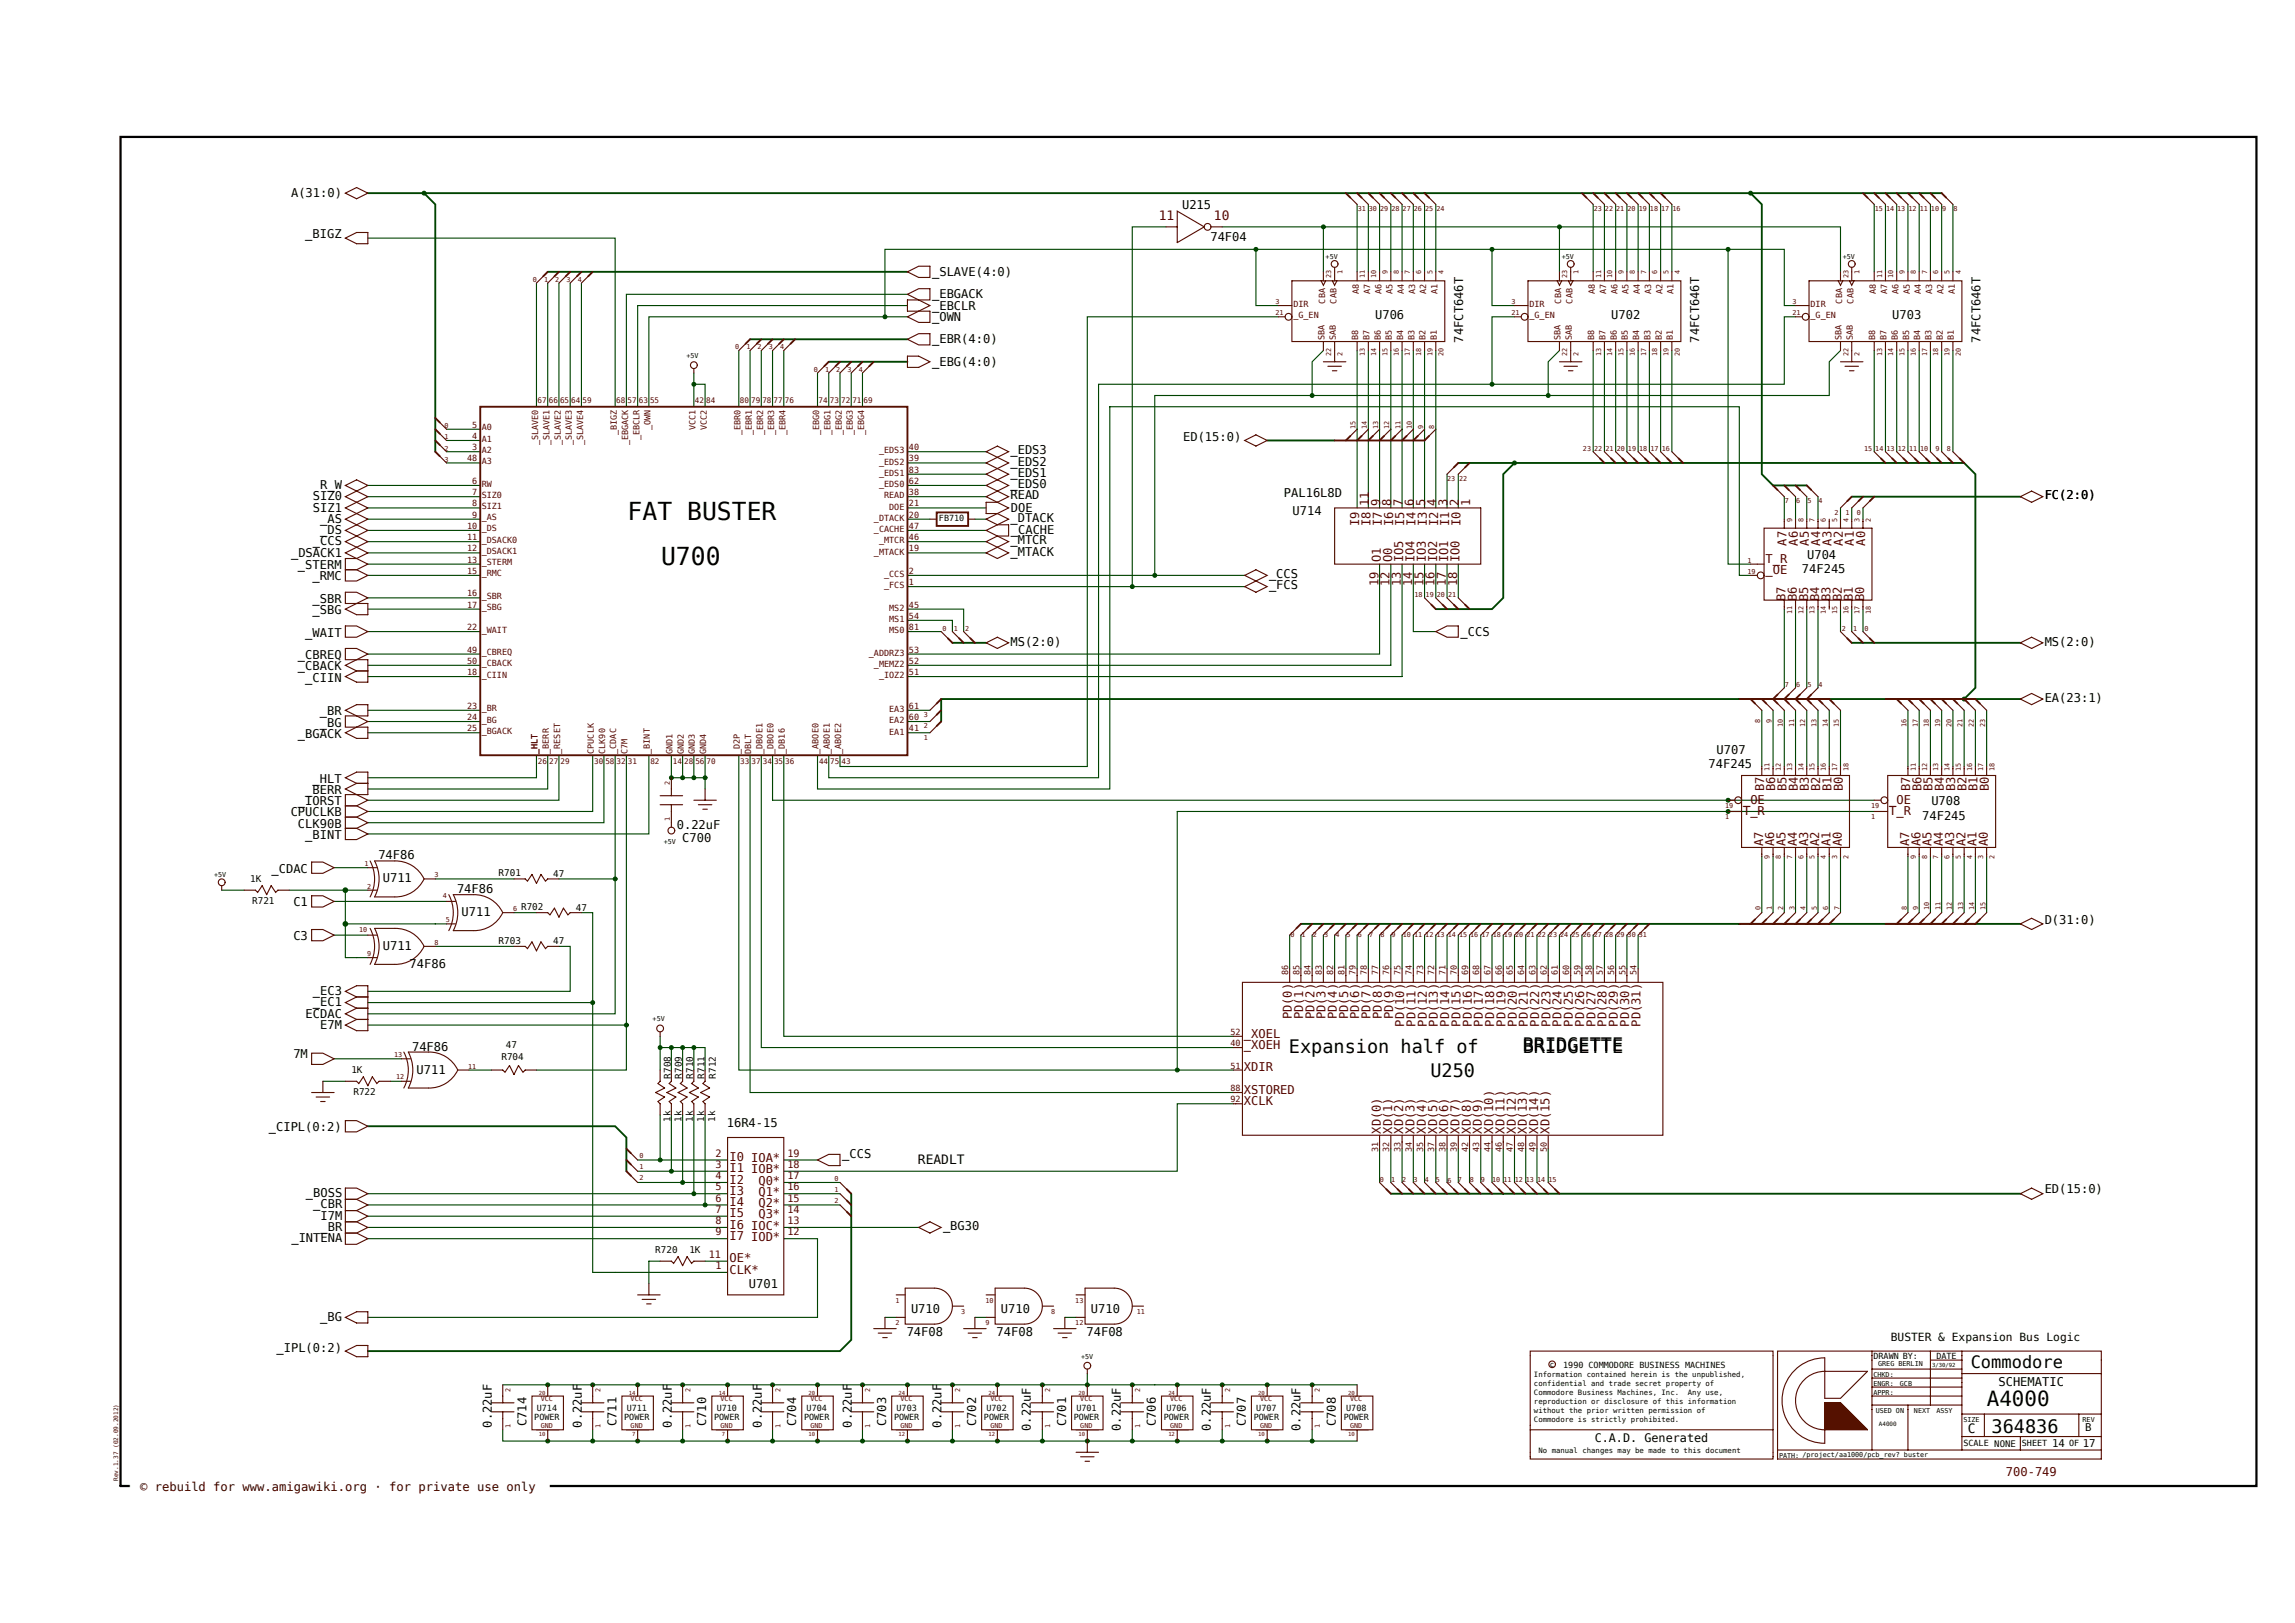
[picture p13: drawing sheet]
<svg xmlns="http://www.w3.org/2000/svg" width="420mm" height="297mm" viewBox="0 0 420 297" stroke-linecap="round" stroke-linejoin="round" font-family="sans-serif">
<defs><g id="words">
<g font-size="4.5">
<text x="114.9" y="95.1">FAT BUSTER</text>
<text x="121" y="103.3">U700</text>
</g>
<text font-size="3.8" x="363.6" y="257.4">A4000</text>
<g font-size="3.4">
<text x="235.9" y="192.7">Expansion half of</text>
<text x="261.8" y="197.1">U250</text>
<text x="278.7" y="192.7">BRIDGETTE</text>
<text x="364.5" y="262.2">364836</text>
</g>
<text font-size="3.1" x="360.7" y="250.3">Commodore</text>
<g font-size="2.4" fill="#500">
<text x="212" y="40.3">11</text>
<text x="222.2" y="40.3">10</text>
</g>
<g font-size="2.4">
<text x="168" y="213.1">READLT</text>
<text x="360.1" y="262.2">C</text>
</g>
<g font-size="2.2">
<text x="53.3" y="36">A(31:0)</text>
<text x="216.3" y="38.2">U215</text>
<text x="55.9" y="43.5">_BIGZ</text>
<text x="221.5" y="44.1">74F04</text>
<text x="170.6" y="50.5">_SLAVE(4:0)</text>
<text x="170.6" y="54.6">_EBGACK</text>
<text x="170.6" y="56.7">_EBCLR</text>
<text x="170.6" y="58.7">_OWN</text>
<text x="251.7" y="58.3">U706</text>
<text x="294.9" y="58.3">U702</text>
<text x="346.3" y="58.3">U703</text>
<text x="170.6" y="62.8">_EBR(4:0)</text>
<text x="267.8" y="62.7" transform="rotate(-90 267.8 62.7)">74FCT646T</text>
<text x="311" y="62.7" transform="rotate(-90 311 62.7)">74FCT646T</text>
<text x="362.4" y="62.7" transform="rotate(-90 362.4 62.7)">74FCT646T</text>
<text x="170.6" y="66.9">_EBG(4:0)</text>
<text x="184.9" y="83.2">_EDS3</text>
<text x="216.5" y="80.7">ED(15:0)</text>
<text x="58.6" y="89.5">R_W</text>
<text x="184.9" y="85.2">_EDS2</text>
<text x="184.9" y="89.3">_EDS0</text>
<text x="184.9" y="87.3">_EDS1</text>
<text x="57.3" y="91.6">SIZ0</text>
<text x="57.3" y="93.6">SIZ1</text>
<text x="58.6" y="95.7">_AS</text>
<text x="184.9" y="91.4">READ</text>
<text x="184.9" y="95.5">_DTACK</text>
<text x="185" y="93.7">DOE</text>
<text x="235" y="91">PAL16L8D</text>
<text x="236.6" y="94.2">U714</text>
<text x="374.2" y="91.4">FC(2:0)</text>
<text x="53.3" y="101.9">_DSACK1</text>
<text x="57.3" y="99.8">_CCS</text>
<text x="58.6" y="97.7">_DS</text>
<text x="184.9" y="99.6">_MTCR</text>
<text x="184.9" y="101.7">_MTACK</text>
<text x="185" y="97.8">_CACHE</text>
<text x="54.5" y="104.2">_STERM</text>
<text x="57.2" y="106.2">_RMC</text>
<text x="232.2" y="105.8">_CCS</text>
<text x="232.2" y="107.8">_FCS</text>
<text x="329.8" y="104.8">74F245</text>
<text x="330.7" y="102.3">U704</text>
<text x="57.2" y="110.3">_SBR</text>
<text x="57.2" y="112.4">_SBG</text>
<text x="55.9" y="116.5">_WAIT</text>
<text x="184.9" y="118.1">MS(2:0)</text>
<text x="267.3" y="116.3">_CCS</text>
<text x="374.2" y="118.1">MS(2:0)</text>
<text x="54.5" y="120.6">_CBREQ</text>
<text x="54.5" y="122.7">_CBACK</text>
<text x="55.9" y="124.7">_CIIN</text>
<text x="58.5" y="130.9">_BR</text>
<text x="374.2" y="128.4">EA(23:1)</text>
<text x="54.5" y="135">_BGACK</text>
<text x="58.5" y="133">_BG</text>
<text x="57.2" y="143.2">_HLT</text>
<text x="312.7" y="140.6">74F245</text>
<text x="314.2" y="138.1">U707</text>
<text x="53.2" y="149.4">CPUCLKB</text>
<text x="54.5" y="147.4">_IORST</text>
<text x="55.9" y="145.3">_BERR</text>
<text x="353.5" y="147.3">U708</text>
<text x="54.5" y="151.5">CLK90B</text>
<text x="55.9" y="153.5">_BINT</text>
<text x="123.9" y="151.8">0.22uF</text>
<text x="124.8" y="154">C700</text>
<text x="351.8" y="150.1">74F245</text>
<text x="49.7" y="159.7">_CDAC</text>
<text x="69.2" y="157.3">74F86</text>
<text x="70.1" y="161.5">U711</text>
<text x="53.7" y="165.9">C1</text>
<text x="83.6" y="163.4">74F86</text>
<text x="84.5" y="167.7">U711</text>
<text x="53.7" y="172">C3</text>
<text x="70.1" y="173.8">U711</text>
<text x="374.2" y="169">D(31:0)</text>
<text x="75" y="177.1">74F86</text>
<text x="57.3" y="184.1">_EC1</text>
<text x="57.3" y="182.1">_EC3</text>
<text x="55.9" y="186.2">ECDAC</text>
<text x="58.6" y="188.3">E7M</text>
<text x="53.7" y="193.6">7M</text>
<text x="75.4" y="192.2">74F86</text>
<text x="76.2" y="196.5">U711</text>
<text x="49.2" y="207">_CIPL(0:2)</text>
<text x="133" y="206.3">16R4-15</text>
<text x="154.1" y="212">_CCS</text>
<text x="56" y="219.1">_BOSS</text>
<text x="57.3" y="221.1">_CBR</text>
<text x="374.2" y="218.4">ED(15:0)</text>
<text x="53.3" y="227.3">_INTENA</text>
<text x="58.7" y="225.2">_BR</text>
<text x="58.7" y="223.2">I7M</text>
<text x="172.6" y="225.1">_BG30</text>
<text x="137.1" y="235.7">U701</text>
<text x="58.6" y="241.8">_BG</text>
<text x="165.9" y="244.4">74F08</text>
<text x="166.7" y="240.2">U710</text>
<text x="182.4" y="244.4">74F08</text>
<text x="183.2" y="240.2">U710</text>
<text x="198.8" y="244.4">74F08</text>
<text x="199.6" y="240.2">U710</text>
<text x="50.6" y="247.4">_IPL(0:2)</text>
<text x="365.7" y="253.7">SCHEMATIC</text>
<text x="90" y="261.3" transform="rotate(-90 90 261.3)">0.22uF</text>
<text x="96.3" y="261" transform="rotate(-90 96.3 261)">C714</text>
<text x="106.5" y="261.3" transform="rotate(-90 106.5 261.3)">0.22uF</text>
<text x="112.8" y="261" transform="rotate(-90 112.8 261)">C711</text>
<text x="122.9" y="261.3" transform="rotate(-90 122.9 261.3)">0.22uF</text>
<text x="129.3" y="261" transform="rotate(-90 129.3 261)">C710</text>
<text x="139.4" y="261.3" transform="rotate(-90 139.4 261.3)">0.22uF</text>
<text x="145.7" y="261" transform="rotate(-90 145.7 261)">C704</text>
<text x="155.9" y="261.3" transform="rotate(-90 155.9 261.3)">0.22uF</text>
<text x="162.2" y="261" transform="rotate(-90 162.2 261)">C703</text>
<text x="172.3" y="261.3" transform="rotate(-90 172.3 261.3)">0.22uF</text>
<text x="178.6" y="261" transform="rotate(-90 178.6 261)">C702</text>
<text x="188.6" y="261.9" transform="rotate(-90 188.6 261.9)">0.22uF</text>
<text x="195.1" y="261" transform="rotate(-90 195.1 261)">C701</text>
<text x="205.1" y="261.9" transform="rotate(-90 205.1 261.9)">0.22uF</text>
<text x="211.5" y="261" transform="rotate(-90 211.5 261)">C706</text>
<text x="221.6" y="261.9" transform="rotate(-90 221.6 261.9)">0.22uF</text>
<text x="228" y="261" transform="rotate(-90 228 261)">C707</text>
<text x="238" y="261.9" transform="rotate(-90 238 261.9)">0.22uF</text>
<text x="244.5" y="261" transform="rotate(-90 244.5 261)">C708</text>
<text x="291.8" y="263.8">C.A.D. Generated</text>
</g>
<g font-size="2.2" fill="#500">
<text x="250.5" y="92.7" transform="rotate(-90 250.5 92.7)">11</text>
<text x="252.6" y="92.7" transform="rotate(-90 252.6 92.7)">9</text>
<text x="254.6" y="92.7" transform="rotate(-90 254.6 92.7)">8</text>
<text x="256.7" y="92.7" transform="rotate(-90 256.7 92.7)">7</text>
<text x="258.7" y="92.7" transform="rotate(-90 258.7 92.7)">6</text>
<text x="260.8" y="92.7" transform="rotate(-90 260.8 92.7)">5</text>
<text x="262.8" y="92.7" transform="rotate(-90 262.8 92.7)">4</text>
<text x="264.9" y="92.7" transform="rotate(-90 264.9 92.7)">3</text>
<text x="267" y="92.7" transform="rotate(-90 267 92.7)">2</text>
<text x="269" y="92.7" transform="rotate(-90 269 92.7)">1</text>
<text x="248.8" y="96.3" transform="rotate(-90 248.8 96.3)">I9</text>
<text x="250.8" y="96.3" transform="rotate(-90 250.8 96.3)">I8</text>
<text x="252.9" y="96.3" transform="rotate(-90 252.9 96.3)">I7</text>
<text x="254.9" y="96.3" transform="rotate(-90 254.9 96.3)">I6</text>
<text x="257" y="96.3" transform="rotate(-90 257 96.3)">I5</text>
<text x="259" y="96.3" transform="rotate(-90 259 96.3)">I4</text>
<text x="261.1" y="96.3" transform="rotate(-90 261.1 96.3)">I3</text>
<text x="263.2" y="96.3" transform="rotate(-90 263.2 96.3)">I2</text>
<text x="265.2" y="96.3" transform="rotate(-90 265.2 96.3)">I1</text>
<text x="267.3" y="96.3" transform="rotate(-90 267.3 96.3)">I0</text>
<text x="326.9" y="99.9" transform="rotate(-90 326.9 99.9)">A7</text>
<text x="329" y="99.9" transform="rotate(-90 329 99.9)">A6</text>
<text x="331.1" y="99.9" transform="rotate(-90 331.1 99.9)">A5</text>
<text x="333.1" y="99.9" transform="rotate(-90 333.1 99.9)">A4</text>
<text x="335.2" y="99.9" transform="rotate(-90 335.2 99.9)">A3</text>
<text x="337.2" y="99.9" transform="rotate(-90 337.2 99.9)">A2</text>
<text x="339.3" y="99.9" transform="rotate(-90 339.3 99.9)">A1</text>
<text x="341.3" y="99.9" transform="rotate(-90 341.3 99.9)">A0</text>
<text x="252.3" y="107.2" transform="rotate(-90 252.3 107.2)">19</text>
<text x="252.7" y="102.9" transform="rotate(-90 252.7 102.9)">O1</text>
<text x="254.3" y="107.2" transform="rotate(-90 254.3 107.2)">12</text>
<text x="254.8" y="102.9" transform="rotate(-90 254.8 102.9)">O0</text>
<text x="256.4" y="107.2" transform="rotate(-90 256.4 107.2)">13</text>
<text x="256.8" y="102.9" transform="rotate(-90 256.8 102.9)">IO5</text>
<text x="258.4" y="107.2" transform="rotate(-90 258.4 107.2)">14</text>
<text x="258.9" y="102.9" transform="rotate(-90 258.9 102.9)">IO4</text>
<text x="260.5" y="107.2" transform="rotate(-90 260.5 107.2)">15</text>
<text x="260.9" y="102.9" transform="rotate(-90 260.9 102.9)">IO3</text>
<text x="262.5" y="107.2" transform="rotate(-90 262.5 107.2)">16</text>
<text x="263" y="102.9" transform="rotate(-90 263 102.9)">IO2</text>
<text x="264.6" y="107.2" transform="rotate(-90 264.6 107.2)">17</text>
<text x="265" y="102.9" transform="rotate(-90 265 102.9)">IO1</text>
<text x="266.7" y="107.2" transform="rotate(-90 266.7 107.2)">18</text>
<text x="267.1" y="102.9" transform="rotate(-90 267.1 102.9)">IO0</text>
<text x="323.1" y="103">T_R</text>
<text x="323.1" y="105.1">_OE</text>
<text x="326.8" y="110" transform="rotate(-90 326.8 110)">B7</text>
<text x="328.8" y="110" transform="rotate(-90 328.8 110)">B6</text>
<text x="330.9" y="110" transform="rotate(-90 330.9 110)">B5</text>
<text x="332.9" y="110" transform="rotate(-90 332.9 110)">B4</text>
<text x="335" y="110" transform="rotate(-90 335 110)">B3</text>
<text x="337" y="110" transform="rotate(-90 337 110)">B2</text>
<text x="339.1" y="110" transform="rotate(-90 339.1 110)">B1</text>
<text x="341.2" y="110" transform="rotate(-90 341.2 110)">B0</text>
<text x="319" y="147.1">_OE</text>
<text x="319" y="149.1">T_R</text>
<text x="322.8" y="144.7" transform="rotate(-90 322.8 144.7)">B7</text>
<text x="324.9" y="144.7" transform="rotate(-90 324.9 144.7)">B6</text>
<text x="326.9" y="144.7" transform="rotate(-90 326.9 144.7)">B5</text>
<text x="329" y="144.7" transform="rotate(-90 329 144.7)">B4</text>
<text x="331.1" y="144.7" transform="rotate(-90 331.1 144.7)">B3</text>
<text x="333.1" y="144.7" transform="rotate(-90 333.1 144.7)">B2</text>
<text x="335.2" y="144.7" transform="rotate(-90 335.2 144.7)">B1</text>
<text x="337.2" y="144.7" transform="rotate(-90 337.2 144.7)">B0</text>
<text x="345.7" y="149.1">T_R</text>
<text x="345.7" y="147.1">_OE</text>
<text x="349.6" y="144.7" transform="rotate(-90 349.6 144.7)">B7</text>
<text x="351.6" y="144.7" transform="rotate(-90 351.6 144.7)">B6</text>
<text x="353.7" y="144.7" transform="rotate(-90 353.7 144.7)">B5</text>
<text x="355.7" y="144.7" transform="rotate(-90 355.7 144.7)">B4</text>
<text x="357.8" y="144.7" transform="rotate(-90 357.8 144.7)">B3</text>
<text x="359.9" y="144.7" transform="rotate(-90 359.9 144.7)">B2</text>
<text x="361.9" y="144.7" transform="rotate(-90 361.9 144.7)">B1</text>
<text x="364" y="144.7" transform="rotate(-90 364 144.7)">B0</text>
<text x="322.6" y="154.8" transform="rotate(-90 322.6 154.8)">A7</text>
<text x="324.7" y="154.8" transform="rotate(-90 324.7 154.8)">A6</text>
<text x="326.8" y="154.8" transform="rotate(-90 326.8 154.8)">A5</text>
<text x="328.8" y="154.8" transform="rotate(-90 328.8 154.8)">A4</text>
<text x="330.9" y="154.8" transform="rotate(-90 330.9 154.8)">A3</text>
<text x="332.9" y="154.8" transform="rotate(-90 332.9 154.8)">A2</text>
<text x="335" y="154.8" transform="rotate(-90 335 154.8)">A1</text>
<text x="337" y="154.8" transform="rotate(-90 337 154.8)">A0</text>
<text x="349.4" y="154.8" transform="rotate(-90 349.4 154.8)">A7</text>
<text x="351.4" y="154.8" transform="rotate(-90 351.4 154.8)">A6</text>
<text x="353.5" y="154.8" transform="rotate(-90 353.5 154.8)">A5</text>
<text x="355.6" y="154.8" transform="rotate(-90 355.6 154.8)">A4</text>
<text x="357.6" y="154.8" transform="rotate(-90 357.6 154.8)">A3</text>
<text x="359.7" y="154.8" transform="rotate(-90 359.7 154.8)">A2</text>
<text x="361.7" y="154.8" transform="rotate(-90 361.7 154.8)">A1</text>
<text x="363.8" y="154.8" transform="rotate(-90 363.8 154.8)">A0</text>
<text x="227.6" y="189.9">_XOEL</text>
<text x="227.6" y="191.9">_XOEH</text>
<text x="236.4" y="186.6" transform="rotate(-90 236.4 186.6)">PD(0)</text>
<text x="238.5" y="186.6" transform="rotate(-90 238.5 186.6)">PD(1)</text>
<text x="240.5" y="186.6" transform="rotate(-90 240.5 186.6)">PD(2)</text>
<text x="242.6" y="186.6" transform="rotate(-90 242.6 186.6)">PD(3)</text>
<text x="244.6" y="186.6" transform="rotate(-90 244.6 186.6)">PD(4)</text>
<text x="246.7" y="186.6" transform="rotate(-90 246.7 186.6)">PD(5)</text>
<text x="248.8" y="186.6" transform="rotate(-90 248.8 186.6)">PD(6)</text>
<text x="250.8" y="186.6" transform="rotate(-90 250.8 186.6)">PD(7)</text>
<text x="252.9" y="186.6" transform="rotate(-90 252.9 186.6)">PD(8)</text>
<text x="254.9" y="186.6" transform="rotate(-90 254.9 186.6)">PD(9)</text>
<text x="257" y="187.9" transform="rotate(-90 257 187.9)">PD(10)</text>
<text x="259" y="187.9" transform="rotate(-90 259 187.9)">PD(11)</text>
<text x="261.1" y="187.9" transform="rotate(-90 261.1 187.9)">PD(12)</text>
<text x="263.2" y="187.9" transform="rotate(-90 263.2 187.9)">PD(13)</text>
<text x="265.2" y="187.9" transform="rotate(-90 265.2 187.9)">PD(14)</text>
<text x="267.3" y="187.9" transform="rotate(-90 267.3 187.9)">PD(15)</text>
<text x="269.3" y="187.9" transform="rotate(-90 269.3 187.9)">PD(16)</text>
<text x="271.4" y="187.9" transform="rotate(-90 271.4 187.9)">PD(17)</text>
<text x="273.4" y="187.9" transform="rotate(-90 273.4 187.9)">PD(18)</text>
<text x="275.5" y="187.9" transform="rotate(-90 275.5 187.9)">PD(19)</text>
<text x="277.6" y="187.9" transform="rotate(-90 277.6 187.9)">PD(20)</text>
<text x="279.6" y="187.9" transform="rotate(-90 279.6 187.9)">PD(21)</text>
<text x="281.7" y="187.9" transform="rotate(-90 281.7 187.9)">PD(22)</text>
<text x="283.7" y="187.9" transform="rotate(-90 283.7 187.9)">PD(23)</text>
<text x="285.8" y="187.9" transform="rotate(-90 285.8 187.9)">PD(24)</text>
<text x="287.9" y="187.9" transform="rotate(-90 287.9 187.9)">PD(25)</text>
<text x="289.9" y="187.9" transform="rotate(-90 289.9 187.9)">PD(26)</text>
<text x="292" y="187.9" transform="rotate(-90 292 187.9)">PD(27)</text>
<text x="294" y="187.9" transform="rotate(-90 294 187.9)">PD(28)</text>
<text x="296.1" y="187.9" transform="rotate(-90 296.1 187.9)">PD(29)</text>
<text x="298.1" y="187.9" transform="rotate(-90 298.1 187.9)">PD(30)</text>
<text x="300.2" y="187.9" transform="rotate(-90 300.2 187.9)">PD(31)</text>
<text x="227.6" y="196">XDIR</text>
<text x="227.6" y="202.2">XCLK</text>
<text x="227.6" y="200.2">XSTORED</text>
<text x="252.7" y="207.5" transform="rotate(-90 252.7 207.5)">XD(0)</text>
<text x="254.8" y="207.5" transform="rotate(-90 254.8 207.5)">XD(1)</text>
<text x="256.8" y="207.5" transform="rotate(-90 256.8 207.5)">XD(2)</text>
<text x="258.9" y="207.5" transform="rotate(-90 258.9 207.5)">XD(3)</text>
<text x="260.9" y="207.5" transform="rotate(-90 260.9 207.5)">XD(4)</text>
<text x="263" y="207.5" transform="rotate(-90 263 207.5)">XD(5)</text>
<text x="265" y="207.5" transform="rotate(-90 265 207.5)">XD(6)</text>
<text x="267.1" y="207.5" transform="rotate(-90 267.1 207.5)">XD(7)</text>
<text x="269.2" y="207.5" transform="rotate(-90 269.2 207.5)">XD(8)</text>
<text x="271.2" y="207.5" transform="rotate(-90 271.2 207.5)">XD(9)</text>
<text x="273.3" y="207.5" transform="rotate(-90 273.3 207.5)">XD(10)</text>
<text x="275.3" y="207.5" transform="rotate(-90 275.3 207.5)">XD(11)</text>
<text x="277.4" y="207.5" transform="rotate(-90 277.4 207.5)">XD(12)</text>
<text x="279.4" y="207.5" transform="rotate(-90 279.4 207.5)">XD(13)</text>
<text x="281.5" y="207.5" transform="rotate(-90 281.5 207.5)">XD(14)</text>
<text x="283.6" y="207.5" transform="rotate(-90 283.6 207.5)">XD(15)</text>
<text x="133.5" y="212.5">I0 IOA*</text>
<text x="133.5" y="214.6">I1 IOB*</text>
<text x="133.5" y="218.7">I3</text>
<text x="133.5" y="220.7">I4</text>
<text x="133.5" y="216.6">I2</text>
<text x="138.8" y="216.8">Q0*</text>
<text x="138.8" y="218.8">Q1*</text>
<text x="138.8" y="220.9">Q2*</text>
<text x="133.5" y="226.9">I7 IOD*</text>
<text x="133.5" y="224.8">I6 IOC*</text>
<text x="133.5" y="222.8">I5</text>
<text x="138.8" y="223">Q3*</text>
<text x="133.5" y="231">OE*</text>
<text x="133.5" y="233.1">CLK*</text>
<text x="367.1" y="270.1">700-749</text>
</g>
<text font-size="2.2" fill="#300" x="25.6" y="272.8">© rebuild for www.amigawiki.org · for private use only</text>
<text font-size="2.1" x="346" y="245.4">BUSTER &amp; Expansion Bus Logic</text>
<g font-size="2">
<text x="381.6" y="262">B</text>
<text x="375.5" y="264.7">14</text>
<text x="381.2" y="264.8">17</text>
</g>
<g font-size="1.9" fill="#500">
<text x="131" y="211.7">2</text>
<text x="131" y="215.8">4</text>
<text x="131" y="213.7">3</text>
<text x="144.1" y="215.8">17</text>
<text x="144.1" y="213.7">18</text>
<text x="144.1" y="211.7">19</text>
<text x="131" y="217.8">5</text>
<text x="131" y="221.9">7</text>
<text x="131" y="219.9">6</text>
<text x="144.1" y="217.8">16</text>
<text x="144.1" y="219.9">15</text>
<text x="144.1" y="221.9">14</text>
<text x="131" y="226.1">9</text>
<text x="131" y="224">8</text>
<text x="144.1" y="226.1">12</text>
<text x="144.1" y="224">13</text>
<text x="129.7" y="230.2">11</text>
<text x="131" y="232.2">1</text>
</g>
<g font-size="1.7">
<text x="45.8" y="161.4">1K</text>
<text x="91.3" y="160.4">R701</text>
<text x="101.3" y="160.5">47</text>
<text x="46.2" y="165.4">R721</text>
<text x="95.4" y="166.6">R702</text>
<text x="105.4" y="166.6">47</text>
<text x="91.3" y="172.7">R703</text>
<text x="101.3" y="172.8">47</text>
<text x="92.6" y="191.7">47</text>
<text x="64.3" y="196.3">1K</text>
<text x="91.8" y="194">R704</text>
<text x="122.7" y="197.4" transform="rotate(-90 122.7 197.4)">R708</text>
<text x="124.8" y="197.4" transform="rotate(-90 124.8 197.4)">R709</text>
<text x="126.9" y="197.4" transform="rotate(-90 126.9 197.4)">R710</text>
<text x="128.9" y="197.4" transform="rotate(-90 128.9 197.4)">R711</text>
<text x="131" y="197.4" transform="rotate(-90 131 197.4)">R712</text>
<text x="64.7" y="200.4">R722</text>
<text x="122.7" y="205.3" transform="rotate(-90 122.7 205.3)">1k</text>
<text x="124.7" y="205.3" transform="rotate(-90 124.7 205.3)">1k</text>
<text x="126.8" y="205.3" transform="rotate(-90 126.8 205.3)">1k</text>
<text x="128.9" y="205.3" transform="rotate(-90 128.9 205.3)">1k</text>
<text x="130.9" y="205.3" transform="rotate(-90 130.9 205.3)">1k</text>
<text x="119.9" y="229.3">R720</text>
<text x="126.2" y="229.4">1K</text>
</g>
<g font-size="1.5" fill="#500">
<text x="248.7" y="53.8" transform="rotate(-90 248.7 53.8)">A8</text>
<text x="250.7" y="53.8" transform="rotate(-90 250.7 53.8)">A7</text>
<text x="252.8" y="53.8" transform="rotate(-90 252.8 53.8)">A6</text>
<text x="254.9" y="53.8" transform="rotate(-90 254.9 53.8)">A5</text>
<text x="256.9" y="53.8" transform="rotate(-90 256.9 53.8)">A4</text>
<text x="259" y="53.8" transform="rotate(-90 259 53.8)">A3</text>
<text x="261" y="53.8" transform="rotate(-90 261 53.8)">A2</text>
<text x="263.1" y="53.8" transform="rotate(-90 263.1 53.8)">A1</text>
<text x="291.9" y="53.8" transform="rotate(-90 291.9 53.8)">A8</text>
<text x="293.9" y="53.8" transform="rotate(-90 293.9 53.8)">A7</text>
<text x="296" y="53.8" transform="rotate(-90 296 53.8)">A6</text>
<text x="298.1" y="53.8" transform="rotate(-90 298.1 53.8)">A5</text>
<text x="300.1" y="53.8" transform="rotate(-90 300.1 53.8)">A4</text>
<text x="302.2" y="53.8" transform="rotate(-90 302.2 53.8)">A3</text>
<text x="304.2" y="53.8" transform="rotate(-90 304.2 53.8)">A2</text>
<text x="306.3" y="53.8" transform="rotate(-90 306.3 53.8)">A1</text>
<text x="343.3" y="53.8" transform="rotate(-90 343.3 53.8)">A8</text>
<text x="345.4" y="53.8" transform="rotate(-90 345.4 53.8)">A7</text>
<text x="347.4" y="53.8" transform="rotate(-90 347.4 53.8)">A6</text>
<text x="349.5" y="53.8" transform="rotate(-90 349.5 53.8)">A5</text>
<text x="351.5" y="53.8" transform="rotate(-90 351.5 53.8)">A4</text>
<text x="353.6" y="53.8" transform="rotate(-90 353.6 53.8)">A3</text>
<text x="355.7" y="53.8" transform="rotate(-90 355.7 53.8)">A2</text>
<text x="357.7" y="53.8" transform="rotate(-90 357.7 53.8)">A1</text>
<text x="236.7" y="58.2">_G_EN</text>
<text x="236.7" y="56.1">DIR</text>
<text x="242.5" y="55.5" transform="rotate(-90 242.5 55.5)">CBA</text>
<text x="244.6" y="55.5" transform="rotate(-90 244.6 55.5)">CAB</text>
<text x="279.9" y="58.2">_G_EN</text>
<text x="279.9" y="56.1">DIR</text>
<text x="285.7" y="55.5" transform="rotate(-90 285.7 55.5)">CBA</text>
<text x="287.8" y="55.5" transform="rotate(-90 287.8 55.5)">CAB</text>
<text x="331.3" y="58.2">_G_EN</text>
<text x="331.3" y="56.1">DIR</text>
<text x="337.1" y="55.5" transform="rotate(-90 337.1 55.5)">CBA</text>
<text x="339.2" y="55.5" transform="rotate(-90 339.2 55.5)">CAB</text>
<text x="242.4" y="62.2" transform="rotate(-90 242.4 62.2)">SBA</text>
<text x="244.4" y="62.2" transform="rotate(-90 244.4 62.2)">SAB</text>
<text x="248.6" y="62.2" transform="rotate(-90 248.6 62.2)">B8</text>
<text x="250.6" y="62.2" transform="rotate(-90 250.6 62.2)">B7</text>
<text x="252.7" y="62.2" transform="rotate(-90 252.7 62.2)">B6</text>
<text x="254.7" y="62.2" transform="rotate(-90 254.7 62.2)">B5</text>
<text x="256.8" y="62.2" transform="rotate(-90 256.8 62.2)">B4</text>
<text x="258.8" y="62.2" transform="rotate(-90 258.8 62.2)">B3</text>
<text x="260.9" y="62.2" transform="rotate(-90 260.9 62.2)">B2</text>
<text x="263" y="62.2" transform="rotate(-90 263 62.2)">B1</text>
<text x="285.6" y="62.2" transform="rotate(-90 285.6 62.2)">SBA</text>
<text x="287.6" y="62.2" transform="rotate(-90 287.6 62.2)">SAB</text>
<text x="291.8" y="62.2" transform="rotate(-90 291.8 62.2)">B8</text>
<text x="293.8" y="62.2" transform="rotate(-90 293.8 62.2)">B7</text>
<text x="295.9" y="62.2" transform="rotate(-90 295.9 62.2)">B6</text>
<text x="297.9" y="62.2" transform="rotate(-90 297.9 62.2)">B5</text>
<text x="300" y="62.2" transform="rotate(-90 300 62.2)">B4</text>
<text x="302" y="62.2" transform="rotate(-90 302 62.2)">B3</text>
<text x="304.1" y="62.2" transform="rotate(-90 304.1 62.2)">B2</text>
<text x="306.2" y="62.2" transform="rotate(-90 306.2 62.2)">B1</text>
<text x="337" y="62.2" transform="rotate(-90 337 62.2)">SBA</text>
<text x="339.1" y="62.2" transform="rotate(-90 339.1 62.2)">SAB</text>
<text x="343.2" y="62.2" transform="rotate(-90 343.2 62.2)">B8</text>
<text x="345.3" y="62.2" transform="rotate(-90 345.3 62.2)">B7</text>
<text x="347.3" y="62.2" transform="rotate(-90 347.3 62.2)">B6</text>
<text x="349.4" y="62.2" transform="rotate(-90 349.4 62.2)">B5</text>
<text x="351.4" y="62.2" transform="rotate(-90 351.4 62.2)">B4</text>
<text x="353.5" y="62.2" transform="rotate(-90 353.5 62.2)">B3</text>
<text x="355.5" y="62.2" transform="rotate(-90 355.5 62.2)">B2</text>
<text x="357.6" y="62.2" transform="rotate(-90 357.6 62.2)">B1</text>
<text x="86.4" y="82.4">3</text>
<text x="86.4" y="78.3">5</text>
<text x="86.4" y="80.3">4</text>
<text x="88.2" y="82.9">A2</text>
<text x="88.2" y="78.7">A0</text>
<text x="88.2" y="80.8">A1</text>
<text x="98.5" y="81.5" transform="rotate(-90 98.5 81.5)">_SLAVE0</text>
<text x="100.6" y="81.5" transform="rotate(-90 100.6 81.5)">_SLAVE1</text>
<text x="102.6" y="81.5" transform="rotate(-90 102.6 81.5)">_SLAVE2</text>
<text x="104.7" y="81.5" transform="rotate(-90 104.7 81.5)">_SLAVE3</text>
<text x="106.7" y="81.5" transform="rotate(-90 106.7 81.5)">_SLAVE4</text>
<text x="112.9" y="79.6" transform="rotate(-90 112.9 79.6)">_BIGZ</text>
<text x="115" y="81.5" transform="rotate(-90 115 81.5)">_EBGACK</text>
<text x="117" y="80.6" transform="rotate(-90 117 80.6)">_EBCLR</text>
<text x="119.1" y="78.7" transform="rotate(-90 119.1 78.7)">_OWN</text>
<text x="127.3" y="78.7" transform="rotate(-90 127.3 78.7)">VCC1</text>
<text x="129.4" y="78.7" transform="rotate(-90 129.4 78.7)">VCC2</text>
<text x="135.5" y="79.6" transform="rotate(-90 135.5 79.6)">_EBR0</text>
<text x="137.6" y="79.6" transform="rotate(-90 137.6 79.6)">_EBR1</text>
<text x="139.6" y="79.6" transform="rotate(-90 139.6 79.6)">_EBR2</text>
<text x="141.7" y="79.6" transform="rotate(-90 141.7 79.6)">_EBR3</text>
<text x="143.8" y="79.6" transform="rotate(-90 143.8 79.6)">_EBR4</text>
<text x="149.9" y="79.6" transform="rotate(-90 149.9 79.6)">_EBG0</text>
<text x="152" y="79.6" transform="rotate(-90 152 79.6)">_EBG1</text>
<text x="154" y="79.6" transform="rotate(-90 154 79.6)">_EBG2</text>
<text x="156.1" y="79.6" transform="rotate(-90 156.1 79.6)">_EBG3</text>
<text x="158.2" y="79.6" transform="rotate(-90 158.2 79.6)">_EBG4</text>
<text x="160.9" y="83">_EDS3</text>
<text x="166.3" y="82.4">40</text>
<text x="85.5" y="84.4">48</text>
<text x="86.4" y="88.6">6</text>
<text x="88.2" y="89">RW</text>
<text x="88.2" y="84.9">A3</text>
<text x="160.9" y="85">_EDS2</text>
<text x="160.9" y="89.2">_EDS0</text>
<text x="160.9" y="87.1">_EDS1</text>
<text x="166.3" y="84.4">39</text>
<text x="166.3" y="88.6">62</text>
<text x="166.3" y="86.5">83</text>
<text x="86.4" y="92.7">8</text>
<text x="86.4" y="94.7">9</text>
<text x="86.4" y="90.6">7</text>
<text x="88.2" y="93.1">SIZ1</text>
<text x="88.2" y="95.2">_AS</text>
<text x="88.2" y="91.1">SIZ0</text>
<text x="159.9" y="95.3">_DTACK</text>
<text x="161.8" y="91.2">READ</text>
<text x="162.7" y="93.3">DOE</text>
<text x="166.3" y="94.7">20</text>
<text x="166.3" y="92.7">21</text>
<text x="166.3" y="90.6">38</text>
<text x="85.5" y="98.8">11</text>
<text x="85.5" y="96.8">10</text>
<text x="85.5" y="100.9">12</text>
<text x="88.2" y="99.3">_DSACK0</text>
<text x="88.2" y="97.3">_DS</text>
<text x="88.2" y="101.4">_DSACK1</text>
<text x="159.9" y="97.4">_CACHE</text>
<text x="159.9" y="101.5">_MTACK</text>
<text x="160.9" y="99.4">_MTCR</text>
<text x="166.3" y="96.8">47</text>
<text x="166.3" y="98.8">46</text>
<text x="166.3" y="100.9">19</text>
<text x="85.5" y="105">15</text>
<text x="85.5" y="103">13</text>
<text x="88.2" y="105.5">_RMC</text>
<text x="88.2" y="103.4">_STERM</text>
<text x="161.8" y="107.7">_FCS</text>
<text x="161.8" y="105.6">_CCS</text>
<text x="166.3" y="107.1">1</text>
<text x="166.3" y="105">2</text>
<text x="85.5" y="111.2">17</text>
<text x="85.5" y="109.1">16</text>
<text x="88.2" y="111.7">_SBG</text>
<text x="88.2" y="109.6">_SBR</text>
<text x="162.7" y="113.8">MS1</text>
<text x="162.7" y="111.8">MS2</text>
<text x="166.3" y="113.2">54</text>
<text x="166.3" y="111.2">45</text>
<text x="85.5" y="119.4">49</text>
<text x="85.5" y="115.3">22</text>
<text x="88.2" y="119.9">_CBREQ</text>
<text x="88.2" y="115.8">_WAIT</text>
<text x="162.7" y="115.9">MS0</text>
<text x="166.3" y="115.3">81</text>
<text x="166.3" y="119.4">53</text>
<text x="85.5" y="121.5">50</text>
<text x="85.5" y="123.5">18</text>
<text x="88.2" y="121.9">_CBACK</text>
<text x="88.2" y="124">_CIIN</text>
<text x="159" y="120">_ADDRZ3</text>
<text x="159.9" y="122.1">_MEMZ2</text>
<text x="160.9" y="124.1">_IOZ2</text>
<text x="166.3" y="121.5">52</text>
<text x="166.3" y="123.5">51</text>
<text x="85.5" y="131.8">24</text>
<text x="85.5" y="129.7">23</text>
<text x="88.2" y="130.2">_BR</text>
<text x="162.7" y="130.3">EA3</text>
<text x="166.3" y="129.7">61</text>
<text x="166.3" y="131.8">60</text>
<text x="85.5" y="133.8">25</text>
<text x="88.2" y="132.2">_BG</text>
<text x="88.2" y="134.3">_BGACK</text>
<text x="98.4" y="137.9" transform="rotate(-90 98.4 137.9)">_HLT</text>
<text x="100.4" y="137.9" transform="rotate(-90 100.4 137.9)">_BERR</text>
<text x="102.5" y="137.9" transform="rotate(-90 102.5 137.9)">_RESET</text>
<text x="108.7" y="137.9" transform="rotate(-90 108.7 137.9)">CPUCLK</text>
<text x="110.7" y="137.9" transform="rotate(-90 110.7 137.9)">CLK90</text>
<text x="112.8" y="137.9" transform="rotate(-90 112.8 137.9)">_CDAC</text>
<text x="114.8" y="137.9" transform="rotate(-90 114.8 137.9)">C7M</text>
<text x="118.9" y="137.9" transform="rotate(-90 118.9 137.9)">_BINT</text>
<text x="123.1" y="137.9" transform="rotate(-90 123.1 137.9)">GND1</text>
<text x="125.1" y="137.9" transform="rotate(-90 125.1 137.9)">GND2</text>
<text x="127.2" y="137.9" transform="rotate(-90 127.2 137.9)">GND3</text>
<text x="129.2" y="137.9" transform="rotate(-90 129.2 137.9)">GND4</text>
<text x="135.4" y="137.9" transform="rotate(-90 135.4 137.9)">_D2P</text>
<text x="137.5" y="137.9" transform="rotate(-90 137.5 137.9)">DBLT</text>
<text x="139.5" y="137.9" transform="rotate(-90 139.5 137.9)">_DBOE1</text>
<text x="141.6" y="137.9" transform="rotate(-90 141.6 137.9)">_DBOE0</text>
<text x="143.6" y="137.9" transform="rotate(-90 143.6 137.9)">_DB16</text>
<text x="149.8" y="137.9" transform="rotate(-90 149.8 137.9)">_ABOE0</text>
<text x="151.9" y="137.9" transform="rotate(-90 151.9 137.9)">_ABOE1</text>
<text x="153.9" y="137.9" transform="rotate(-90 153.9 137.9)">_ABOE2</text>
<text x="162.7" y="134.4">EA1</text>
<text x="162.7" y="132.4">EA2</text>
<text x="166.3" y="133.8">41</text>
<text x="235.7" y="178.5" transform="rotate(-90 235.7 178.5)">86</text>
<text x="237.8" y="178.5" transform="rotate(-90 237.8 178.5)">85</text>
<text x="239.9" y="178.5" transform="rotate(-90 239.9 178.5)">84</text>
<text x="241.9" y="178.5" transform="rotate(-90 241.9 178.5)">83</text>
<text x="244" y="178.5" transform="rotate(-90 244 178.5)">82</text>
<text x="246" y="178.5" transform="rotate(-90 246 178.5)">81</text>
<text x="248.1" y="178.5" transform="rotate(-90 248.1 178.5)">79</text>
<text x="250.1" y="178.5" transform="rotate(-90 250.1 178.5)">78</text>
<text x="252.2" y="178.5" transform="rotate(-90 252.2 178.5)">77</text>
<text x="254.3" y="178.5" transform="rotate(-90 254.3 178.5)">76</text>
<text x="256.3" y="178.5" transform="rotate(-90 256.3 178.5)">75</text>
<text x="258.4" y="178.5" transform="rotate(-90 258.4 178.5)">74</text>
<text x="260.4" y="178.5" transform="rotate(-90 260.4 178.5)">73</text>
<text x="262.5" y="178.5" transform="rotate(-90 262.5 178.5)">72</text>
<text x="264.5" y="178.5" transform="rotate(-90 264.5 178.5)">71</text>
<text x="266.6" y="178.5" transform="rotate(-90 266.6 178.5)">70</text>
<text x="268.7" y="178.5" transform="rotate(-90 268.7 178.5)">69</text>
<text x="270.7" y="178.5" transform="rotate(-90 270.7 178.5)">68</text>
<text x="272.8" y="178.5" transform="rotate(-90 272.8 178.5)">67</text>
<text x="274.8" y="178.5" transform="rotate(-90 274.8 178.5)">66</text>
<text x="276.9" y="178.5" transform="rotate(-90 276.9 178.5)">65</text>
<text x="278.9" y="178.5" transform="rotate(-90 278.9 178.5)">64</text>
<text x="281" y="178.5" transform="rotate(-90 281 178.5)">63</text>
<text x="283.1" y="178.5" transform="rotate(-90 283.1 178.5)">62</text>
<text x="285.1" y="178.5" transform="rotate(-90 285.1 178.5)">61</text>
<text x="287.2" y="178.5" transform="rotate(-90 287.2 178.5)">60</text>
<text x="289.2" y="178.5" transform="rotate(-90 289.2 178.5)">59</text>
<text x="291.3" y="178.5" transform="rotate(-90 291.3 178.5)">58</text>
<text x="293.3" y="178.5" transform="rotate(-90 293.3 178.5)">57</text>
<text x="295.4" y="178.5" transform="rotate(-90 295.4 178.5)">56</text>
<text x="297.5" y="178.5" transform="rotate(-90 297.5 178.5)">55</text>
<text x="299.5" y="178.5" transform="rotate(-90 299.5 178.5)">54</text>
<text x="225.2" y="189.4">52</text>
<text x="225.2" y="191.4">40</text>
<text x="225.2" y="195.5">51</text>
<text x="225.2" y="201.7">92</text>
<text x="225.2" y="199.7">88</text>
<text x="252.2" y="210.8" transform="rotate(-90 252.2 210.8)">31</text>
<text x="254.3" y="210.8" transform="rotate(-90 254.3 210.8)">32</text>
<text x="256.3" y="210.8" transform="rotate(-90 256.3 210.8)">33</text>
<text x="258.4" y="210.8" transform="rotate(-90 258.4 210.8)">34</text>
<text x="260.4" y="210.8" transform="rotate(-90 260.4 210.8)">35</text>
<text x="262.5" y="210.8" transform="rotate(-90 262.5 210.8)">37</text>
<text x="264.5" y="210.8" transform="rotate(-90 264.5 210.8)">38</text>
<text x="266.6" y="210.8" transform="rotate(-90 266.6 210.8)">39</text>
<text x="268.7" y="210.8" transform="rotate(-90 268.7 210.8)">42</text>
<text x="270.7" y="210.8" transform="rotate(-90 270.7 210.8)">43</text>
<text x="272.8" y="210.8" transform="rotate(-90 272.8 210.8)">44</text>
<text x="274.8" y="210.8" transform="rotate(-90 274.8 210.8)">46</text>
<text x="276.9" y="210.8" transform="rotate(-90 276.9 210.8)">47</text>
<text x="278.9" y="210.8" transform="rotate(-90 278.9 210.8)">48</text>
<text x="281" y="210.8" transform="rotate(-90 281 210.8)">49</text>
<text x="283.1" y="210.8" transform="rotate(-90 283.1 210.8)">50</text>
</g>
<g font-size="1.5">
<text x="171.8" y="95.3">FB710</text>
<text x="286.1" y="250.3">1990 COMMODORE BUSINESS MACHINES</text>
<text x="342.9" y="248.6">DRAWN BY:</text>
<text x="354.4" y="248.6">DATE</text>
<text x="97.8" y="259.8">POWER</text>
<text x="98.2" y="258.2">U714</text>
<text x="114.2" y="259.8">POWER</text>
<text x="114.7" y="258.2">U711</text>
<text x="130.7" y="259.8">POWER</text>
<text x="131.2" y="258.2">U710</text>
<text x="147.2" y="259.8">POWER</text>
<text x="147.6" y="258.2">U704</text>
<text x="163.6" y="259.8">POWER</text>
<text x="164.1" y="258.2">U703</text>
<text x="180.1" y="259.8">POWER</text>
<text x="180.5" y="258.2">U702</text>
<text x="196.5" y="259.8">POWER</text>
<text x="197" y="258.2">U701</text>
<text x="213" y="259.8">POWER</text>
<text x="213.4" y="258.2">U706</text>
<text x="229.4" y="259.8">POWER</text>
<text x="229.9" y="258.2">U707</text>
<text x="245.9" y="259.8">POWER</text>
<text x="246.4" y="258.2">U708</text>
<text x="359.3" y="264.7">SCALE NONE</text>
<text x="370" y="264.7">SHEET</text>
<text x="378.7" y="264.7">OF</text>
</g>
<g font-size="1.4" fill="#500">
<text x="98.4" y="73.7">67</text>
<text x="100.4" y="73.7">66</text>
<text x="102.5" y="73.7">65</text>
<text x="104.6" y="73.7">64</text>
<text x="106.6" y="73.7">59</text>
<text x="112.8" y="73.7">68</text>
<text x="114.8" y="73.7">57</text>
<text x="116.9" y="73.7">63</text>
<text x="119" y="73.7">55</text>
<text x="127.2" y="73.7">42</text>
<text x="129.2" y="73.7">84</text>
<text x="135.4" y="73.7">80</text>
<text x="137.5" y="73.7">79</text>
<text x="139.5" y="73.7">78</text>
<text x="141.6" y="73.7">77</text>
<text x="143.6" y="73.7">76</text>
<text x="149.8" y="73.7">74</text>
<text x="151.9" y="73.7">73</text>
<text x="153.9" y="73.7">72</text>
<text x="156" y="73.7">71</text>
<text x="158" y="73.7">69</text>
<text x="98.5" y="139.8">26</text>
<text x="100.5" y="139.8">27</text>
<text x="102.6" y="139.8">29</text>
<text x="108.7" y="139.8">30</text>
<text x="110.8" y="139.8">58</text>
<text x="112.9" y="139.8">32</text>
<text x="114.9" y="139.8">31</text>
<text x="119" y="139.8">82</text>
<text x="123.1" y="139.8">14</text>
<text x="125.2" y="139.8">28</text>
<text x="127.3" y="139.8">56</text>
<text x="129.3" y="139.8">70</text>
<text x="135.5" y="139.8">33</text>
<text x="137.5" y="139.8">37</text>
<text x="139.6" y="139.8">34</text>
<text x="141.7" y="139.8">35</text>
<text x="143.7" y="139.8">36</text>
<text x="149.9" y="139.8">44</text>
<text x="151.9" y="139.8">75</text>
<text x="154" y="139.8">43</text>
</g>
<g font-size="1.3">
<text x="280.7" y="251.9">Information contained herein is the unpublished,</text>
<text x="283.6" y="250.1">c</text>
<text x="280.7" y="253.6">confidential and trade secret property of</text>
<text x="280.7" y="255.2">Commodore Business Machines, Inc.</text>
<text x="280.7" y="256.8">reproduction or disclosure of this information</text>
<text x="308.9" y="255.2">Any use,</text>
<text x="280.7" y="258.5">without the prior written permission of</text>
<text x="280.7" y="260.1">Commodore is strictly prohibited.</text>
<text x="281.6" y="265.9">No manual changes may be made to this document</text>
</g>
<g font-size="1.2" fill="#500">
<text x="248.5" y="38.6">31</text>
<text x="250.5" y="38.6">30</text>
<text x="252.6" y="38.6">29</text>
<text x="254.6" y="38.6">28</text>
<text x="256.7" y="38.6">27</text>
<text x="258.7" y="38.6">26</text>
<text x="260.8" y="38.6">25</text>
<text x="262.9" y="38.6">24</text>
<text x="291.7" y="38.6">23</text>
<text x="293.7" y="38.6">22</text>
<text x="295.8" y="38.6">21</text>
<text x="297.8" y="38.6">20</text>
<text x="299.9" y="38.6">19</text>
<text x="302" y="38.6">18</text>
<text x="304" y="38.6">17</text>
<text x="306.1" y="38.6">16</text>
<text x="343.1" y="38.6">15</text>
<text x="345.2" y="38.6">14</text>
<text x="347.2" y="38.6">13</text>
<text x="349.3" y="38.6">12</text>
<text x="351.3" y="38.6">11</text>
<text x="353.4" y="38.6">10</text>
<text x="355.4" y="38.6">9</text>
<text x="357.5" y="38.6">8</text>
<text x="97.5" y="51.6">0</text>
<text x="99.6" y="51.6">1</text>
<text x="101.6" y="51.6">2</text>
<text x="103.7" y="51.6">3</text>
<text x="105.7" y="51.6">4</text>
<text x="243.6" y="51" transform="rotate(-90 243.6 51)">23</text>
<text x="245.7" y="50.2" transform="rotate(-90 245.7 50.2)">1</text>
<text x="249.8" y="51" transform="rotate(-90 249.8 51)">11</text>
<text x="251.9" y="51" transform="rotate(-90 251.9 51)">10</text>
<text x="253.9" y="50.2" transform="rotate(-90 253.9 50.2)">9</text>
<text x="256" y="50.2" transform="rotate(-90 256 50.2)">8</text>
<text x="258" y="50.2" transform="rotate(-90 258 50.2)">7</text>
<text x="260.1" y="50.2" transform="rotate(-90 260.1 50.2)">6</text>
<text x="262.1" y="50.2" transform="rotate(-90 262.1 50.2)">5</text>
<text x="264.2" y="50.2" transform="rotate(-90 264.2 50.2)">4</text>
<text x="286.8" y="51" transform="rotate(-90 286.8 51)">23</text>
<text x="288.9" y="50.2" transform="rotate(-90 288.9 50.2)">1</text>
<text x="293" y="51" transform="rotate(-90 293 51)">11</text>
<text x="295.1" y="51" transform="rotate(-90 295.1 51)">10</text>
<text x="297.1" y="50.2" transform="rotate(-90 297.1 50.2)">9</text>
<text x="299.2" y="50.2" transform="rotate(-90 299.2 50.2)">8</text>
<text x="301.2" y="50.2" transform="rotate(-90 301.2 50.2)">7</text>
<text x="303.3" y="50.2" transform="rotate(-90 303.3 50.2)">6</text>
<text x="305.3" y="50.2" transform="rotate(-90 305.3 50.2)">5</text>
<text x="307.4" y="50.2" transform="rotate(-90 307.4 50.2)">4</text>
<text x="338.3" y="51" transform="rotate(-90 338.3 51)">23</text>
<text x="340.3" y="50.2" transform="rotate(-90 340.3 50.2)">1</text>
<text x="344.4" y="51" transform="rotate(-90 344.4 51)">11</text>
<text x="346.5" y="51" transform="rotate(-90 346.5 51)">10</text>
<text x="348.5" y="50.2" transform="rotate(-90 348.5 50.2)">9</text>
<text x="350.6" y="50.2" transform="rotate(-90 350.6 50.2)">8</text>
<text x="352.7" y="50.2" transform="rotate(-90 352.7 50.2)">7</text>
<text x="354.7" y="50.2" transform="rotate(-90 354.7 50.2)">6</text>
<text x="356.8" y="50.2" transform="rotate(-90 356.8 50.2)">5</text>
<text x="358.8" y="50.2" transform="rotate(-90 358.8 50.2)">4</text>
<text x="233.4" y="57.7">21</text>
<text x="233.4" y="55.6">3</text>
<text x="276.6" y="57.7">21</text>
<text x="276.6" y="55.6">3</text>
<text x="328" y="57.7">21</text>
<text x="328" y="55.6">3</text>
<text x="134.5" y="63.9">0</text>
<text x="136.6" y="63.9">1</text>
<text x="138.6" y="63.9">2</text>
<text x="140.7" y="63.9">3</text>
<text x="142.8" y="63.9">4</text>
<text x="243.6" y="65.1" transform="rotate(-90 243.6 65.1)">22</text>
<text x="245.7" y="65.1" transform="rotate(-90 245.7 65.1)">2</text>
<text x="249.8" y="65.1" transform="rotate(-90 249.8 65.1)">13</text>
<text x="251.9" y="65.1" transform="rotate(-90 251.9 65.1)">14</text>
<text x="253.9" y="65.1" transform="rotate(-90 253.9 65.1)">15</text>
<text x="256" y="65.1" transform="rotate(-90 256 65.1)">16</text>
<text x="258" y="65.1" transform="rotate(-90 258 65.1)">17</text>
<text x="260.1" y="65.1" transform="rotate(-90 260.1 65.1)">18</text>
<text x="262.1" y="65.1" transform="rotate(-90 262.1 65.1)">19</text>
<text x="264.2" y="65.1" transform="rotate(-90 264.2 65.1)">20</text>
<text x="286.8" y="65.1" transform="rotate(-90 286.8 65.1)">22</text>
<text x="288.9" y="65.1" transform="rotate(-90 288.9 65.1)">2</text>
<text x="293" y="65.1" transform="rotate(-90 293 65.1)">13</text>
<text x="295.1" y="65.1" transform="rotate(-90 295.1 65.1)">14</text>
<text x="297.1" y="65.1" transform="rotate(-90 297.1 65.1)">15</text>
<text x="299.2" y="65.1" transform="rotate(-90 299.2 65.1)">16</text>
<text x="301.2" y="65.1" transform="rotate(-90 301.2 65.1)">17</text>
<text x="303.3" y="65.1" transform="rotate(-90 303.3 65.1)">18</text>
<text x="305.3" y="65.1" transform="rotate(-90 305.3 65.1)">19</text>
<text x="307.4" y="65.1" transform="rotate(-90 307.4 65.1)">20</text>
<text x="338.3" y="65.1" transform="rotate(-90 338.3 65.1)">22</text>
<text x="340.3" y="65.1" transform="rotate(-90 340.3 65.1)">2</text>
<text x="344.4" y="65.1" transform="rotate(-90 344.4 65.1)">13</text>
<text x="346.5" y="65.1" transform="rotate(-90 346.5 65.1)">14</text>
<text x="348.5" y="65.1" transform="rotate(-90 348.5 65.1)">15</text>
<text x="350.6" y="65.1" transform="rotate(-90 350.6 65.1)">16</text>
<text x="352.7" y="65.1" transform="rotate(-90 352.7 65.1)">17</text>
<text x="354.7" y="65.1" transform="rotate(-90 354.7 65.1)">18</text>
<text x="356.8" y="65.1" transform="rotate(-90 356.8 65.1)">19</text>
<text x="358.8" y="65.1" transform="rotate(-90 358.8 65.1)">20</text>
<text x="148.9" y="68.1">0</text>
<text x="151" y="68.1">1</text>
<text x="153" y="68.1">2</text>
<text x="155.1" y="68.1">3</text>
<text x="157.2" y="68.1">4</text>
<text x="81.4" y="82.5">2</text>
<text x="81.4" y="80.4">1</text>
<text x="81.4" y="78.3">0</text>
<text x="248.1" y="78.4" transform="rotate(-90 248.1 78.4)">15</text>
<text x="250.1" y="78.4" transform="rotate(-90 250.1 78.4)">14</text>
<text x="252.2" y="78.4" transform="rotate(-90 252.2 78.4)">13</text>
<text x="254.3" y="78.4" transform="rotate(-90 254.3 78.4)">12</text>
<text x="256.3" y="78.4" transform="rotate(-90 256.3 78.4)">11</text>
<text x="258.4" y="78.4" transform="rotate(-90 258.4 78.4)">10</text>
<text x="260.4" y="78.4" transform="rotate(-90 260.4 78.4)">9</text>
<text x="262.5" y="78.4" transform="rotate(-90 262.5 78.4)">8</text>
<text x="289.7" y="82.6">23</text>
<text x="291.8" y="82.6">22</text>
<text x="293.8" y="82.6">21</text>
<text x="295.9" y="82.6">20</text>
<text x="297.9" y="82.6">19</text>
<text x="300" y="82.6">18</text>
<text x="302" y="82.6">17</text>
<text x="304.1" y="82.6">16</text>
<text x="341.1" y="82.6">15</text>
<text x="343.2" y="82.6">14</text>
<text x="345.2" y="82.6">13</text>
<text x="347.3" y="82.6">12</text>
<text x="349.4" y="82.6">11</text>
<text x="351.4" y="82.6">10</text>
<text x="354.2" y="82.6">9</text>
<text x="356.3" y="82.6">8</text>
<text x="81.4" y="84.5">3</text>
<text x="264.8" y="87.9">23</text>
<text x="267" y="88">22</text>
<text x="326.6" y="92.1">7</text>
<text x="328" y="95.5" transform="rotate(-90 328 95.5)">9</text>
<text x="328.7" y="92.1">6</text>
<text x="330" y="95.5" transform="rotate(-90 330 95.5)">8</text>
<text x="330.8" y="92.1">5</text>
<text x="332.1" y="95.5" transform="rotate(-90 332.1 95.5)">7</text>
<text x="332.8" y="92.1">4</text>
<text x="334.1" y="95.5" transform="rotate(-90 334.1 95.5)">6</text>
<text x="335.7" y="94.2">2</text>
<text x="336.2" y="95.5" transform="rotate(-90 336.2 95.5)">5</text>
<text x="337.8" y="94.2">1</text>
<text x="338.3" y="95.5" transform="rotate(-90 338.3 95.5)">4</text>
<text x="339.8" y="94.2">0</text>
<text x="340.3" y="95.5" transform="rotate(-90 340.3 95.5)">3</text>
<text x="342.4" y="95.5" transform="rotate(-90 342.4 95.5)">2</text>
<text x="319.8" y="103">1</text>
<text x="319.8" y="105">19</text>
<text x="258.8" y="109.3">18</text>
<text x="260.9" y="109.3">19</text>
<text x="263" y="109.3">20</text>
<text x="265" y="109.3">21</text>
<text x="328" y="112.4" transform="rotate(-90 328 112.4)">11</text>
<text x="330" y="112.4" transform="rotate(-90 330 112.4)">12</text>
<text x="332.1" y="112.4" transform="rotate(-90 332.1 112.4)">13</text>
<text x="334.1" y="112.4" transform="rotate(-90 334.1 112.4)">14</text>
<text x="336.2" y="112.4" transform="rotate(-90 336.2 112.4)">15</text>
<text x="338.3" y="112.4" transform="rotate(-90 338.3 112.4)">16</text>
<text x="340.3" y="112.4" transform="rotate(-90 340.3 112.4)">17</text>
<text x="342.4" y="112.4" transform="rotate(-90 342.4 112.4)">18</text>
<text x="172.5" y="115.5">0</text>
<text x="174.6" y="115.5">1</text>
<text x="176.6" y="115.5">2</text>
<text x="337.1" y="115.5">2</text>
<text x="339.2" y="115.5">1</text>
<text x="341.2" y="115.5">0</text>
<text x="326.6" y="125.8">7</text>
<text x="328.7" y="125.8">6</text>
<text x="330.8" y="125.8">5</text>
<text x="332.8" y="125.8">4</text>
<text x="169.1" y="131.2">3</text>
<text x="169.1" y="135.3">1</text>
<text x="169.1" y="133.3">2</text>
<text x="322.1" y="132.4" transform="rotate(-90 322.1 132.4)">8</text>
<text x="324.2" y="132.4" transform="rotate(-90 324.2 132.4)">9</text>
<text x="326.3" y="133.1" transform="rotate(-90 326.3 133.1)">10</text>
<text x="328.3" y="133.1" transform="rotate(-90 328.3 133.1)">11</text>
<text x="330.4" y="133.1" transform="rotate(-90 330.4 133.1)">12</text>
<text x="332.4" y="133.1" transform="rotate(-90 332.4 133.1)">13</text>
<text x="334.5" y="133.1" transform="rotate(-90 334.5 133.1)">14</text>
<text x="336.5" y="133.1" transform="rotate(-90 336.5 133.1)">15</text>
<text x="348.9" y="133.1" transform="rotate(-90 348.9 133.1)">16</text>
<text x="350.9" y="133.1" transform="rotate(-90 350.9 133.1)">17</text>
<text x="353" y="133.1" transform="rotate(-90 353 133.1)">18</text>
<text x="355.1" y="133.1" transform="rotate(-90 355.1 133.1)">19</text>
<text x="357.1" y="133.1" transform="rotate(-90 357.1 133.1)">20</text>
<text x="359.2" y="133.1" transform="rotate(-90 359.2 133.1)">21</text>
<text x="361.2" y="133.1" transform="rotate(-90 361.2 133.1)">22</text>
<text x="363.3" y="133.1" transform="rotate(-90 363.3 133.1)">23</text>
<text x="122.6" y="143.6" transform="rotate(-90 122.6 143.6)">2</text>
<text x="323.9" y="141.1" transform="rotate(-90 323.9 141.1)">11</text>
<text x="325.9" y="141.1" transform="rotate(-90 325.9 141.1)">12</text>
<text x="328" y="141.1" transform="rotate(-90 328 141.1)">13</text>
<text x="330" y="141.1" transform="rotate(-90 330 141.1)">14</text>
<text x="332.1" y="141.1" transform="rotate(-90 332.1 141.1)">15</text>
<text x="334.1" y="141.1" transform="rotate(-90 334.1 141.1)">16</text>
<text x="336.2" y="141.1" transform="rotate(-90 336.2 141.1)">17</text>
<text x="338.3" y="141.1" transform="rotate(-90 338.3 141.1)">18</text>
<text x="350.6" y="141.1" transform="rotate(-90 350.6 141.1)">11</text>
<text x="352.7" y="141.1" transform="rotate(-90 352.7 141.1)">12</text>
<text x="354.7" y="141.1" transform="rotate(-90 354.7 141.1)">13</text>
<text x="356.8" y="141.1" transform="rotate(-90 356.8 141.1)">14</text>
<text x="358.8" y="141.1" transform="rotate(-90 358.8 141.1)">15</text>
<text x="360.9" y="141.1" transform="rotate(-90 360.9 141.1)">16</text>
<text x="362.9" y="141.1" transform="rotate(-90 362.9 141.1)">17</text>
<text x="365" y="141.1" transform="rotate(-90 365 141.1)">18</text>
<text x="315.7" y="147.9">19</text>
<text x="315.7" y="149.9">1</text>
<text x="342.4" y="149.9">1</text>
<text x="342.4" y="147.9">19</text>
<text x="122.6" y="150.3" transform="rotate(-90 122.6 150.3)">1</text>
<text x="66.7" y="158.4">1</text>
<text x="79.5" y="160.6">3</text>
<text x="323.9" y="157.3" transform="rotate(-90 323.9 157.3)">9</text>
<text x="325.9" y="157.3" transform="rotate(-90 325.9 157.3)">8</text>
<text x="328" y="157.3" transform="rotate(-90 328 157.3)">7</text>
<text x="330" y="157.3" transform="rotate(-90 330 157.3)">6</text>
<text x="332.1" y="157.3" transform="rotate(-90 332.1 157.3)">5</text>
<text x="334.1" y="157.3" transform="rotate(-90 334.1 157.3)">4</text>
<text x="336.2" y="157.3" transform="rotate(-90 336.2 157.3)">3</text>
<text x="338.3" y="157.3" transform="rotate(-90 338.3 157.3)">2</text>
<text x="350.6" y="157.3" transform="rotate(-90 350.6 157.3)">9</text>
<text x="352.7" y="157.3" transform="rotate(-90 352.7 157.3)">8</text>
<text x="354.7" y="157.3" transform="rotate(-90 354.7 157.3)">7</text>
<text x="356.8" y="157.3" transform="rotate(-90 356.8 157.3)">6</text>
<text x="358.8" y="157.3" transform="rotate(-90 358.8 157.3)">5</text>
<text x="360.9" y="157.3" transform="rotate(-90 360.9 157.3)">4</text>
<text x="362.9" y="157.3" transform="rotate(-90 362.9 157.3)">3</text>
<text x="365" y="157.3" transform="rotate(-90 365 157.3)">2</text>
<text x="67.2" y="162.6">2</text>
<text x="81" y="164.4">4</text>
<text x="93.9" y="166.7">6</text>
<text x="322.2" y="166.5" transform="rotate(-90 322.2 166.5)">0</text>
<text x="324.3" y="166.5" transform="rotate(-90 324.3 166.5)">1</text>
<text x="326.3" y="166.5" transform="rotate(-90 326.3 166.5)">2</text>
<text x="328.4" y="166.5" transform="rotate(-90 328.4 166.5)">3</text>
<text x="330.4" y="166.5" transform="rotate(-90 330.4 166.5)">4</text>
<text x="332.5" y="166.5" transform="rotate(-90 332.5 166.5)">5</text>
<text x="334.6" y="166.5" transform="rotate(-90 334.6 166.5)">6</text>
<text x="336.6" y="166.5" transform="rotate(-90 336.6 166.5)">7</text>
<text x="349" y="166.5" transform="rotate(-90 349 166.5)">8</text>
<text x="351" y="166.5" transform="rotate(-90 351 166.5)">9</text>
<text x="353.1" y="166.5" transform="rotate(-90 353.1 166.5)">10</text>
<text x="355.1" y="166.5" transform="rotate(-90 355.1 166.5)">11</text>
<text x="357.2" y="166.5" transform="rotate(-90 357.2 166.5)">12</text>
<text x="359.2" y="166.5" transform="rotate(-90 359.2 166.5)">13</text>
<text x="361.3" y="166.5" transform="rotate(-90 361.3 166.5)">14</text>
<text x="363.4" y="166.5" transform="rotate(-90 363.4 166.5)">15</text>
<text x="65.7" y="170.6">10</text>
<text x="79.5" y="172.9">8</text>
<text x="81.6" y="168.8">5</text>
<text x="236.2" y="171.5">0</text>
<text x="238.2" y="171.5">1</text>
<text x="240.3" y="171.5">2</text>
<text x="242.3" y="171.5">3</text>
<text x="244.4" y="171.5">4</text>
<text x="246.4" y="171.5">5</text>
<text x="248.5" y="171.5">6</text>
<text x="250.6" y="171.5">7</text>
<text x="252.6" y="171.5">8</text>
<text x="254.7" y="171.5">9</text>
<text x="256.7" y="171.5">10</text>
<text x="258.8" y="171.5">11</text>
<text x="260.8" y="171.5">12</text>
<text x="262.9" y="171.5">13</text>
<text x="265" y="171.5">14</text>
<text x="267" y="171.5">15</text>
<text x="269.1" y="171.5">16</text>
<text x="271.1" y="171.5">17</text>
<text x="273.2" y="171.5">18</text>
<text x="275.2" y="171.5">19</text>
<text x="277.3" y="171.5">20</text>
<text x="279.4" y="171.5">21</text>
<text x="281.4" y="171.5">22</text>
<text x="283.5" y="171.5">23</text>
<text x="285.5" y="171.5">24</text>
<text x="287.6" y="171.5">25</text>
<text x="289.6" y="171.5">26</text>
<text x="291.7" y="171.5">27</text>
<text x="293.8" y="171.5">28</text>
<text x="295.8" y="171.5">29</text>
<text x="297.9" y="171.5">30</text>
<text x="299.9" y="171.5">31</text>
<text x="67.2" y="175">9</text>
<text x="72.2" y="193.4">13</text>
<text x="72.5" y="197.5">12</text>
<text x="85.7" y="195.5">11</text>
<text x="117" y="215.9">2</text>
<text x="117" y="213.9">1</text>
<text x="117" y="211.8">0</text>
<text x="152.7" y="220.2">2</text>
<text x="152.7" y="218.1">1</text>
<text x="152.7" y="216">0</text>
<text x="252.5" y="216.4">0</text>
<text x="254.6" y="216.4">1</text>
<text x="256.6" y="216.4">2</text>
<text x="258.7" y="216.4">3</text>
<text x="260.7" y="216.4">4</text>
<text x="262.8" y="216.4">5</text>
<text x="264.9" y="216.5">6</text>
<text x="266.8" y="216.4">7</text>
<text x="269" y="216.4">8</text>
<text x="271" y="216.4">9</text>
<text x="273.1" y="216.4">10</text>
<text x="275.1" y="216.4">11</text>
<text x="277.2" y="216.4">12</text>
<text x="279.3" y="216.4">13</text>
<text x="281.3" y="216.4">14</text>
<text x="283.4" y="216.4">15</text>
<text x="163.9" y="238.4">1</text>
<text x="180.3" y="238.4">10</text>
<text x="196.8" y="238.4">13</text>
<text x="163.9" y="242.5">2</text>
<text x="175.9" y="240.5">3</text>
<text x="180.3" y="242.5">9</text>
<text x="192.3" y="240.5">8</text>
<text x="196.8" y="242.5">12</text>
<text x="208.1" y="240.5">11</text>
<text x="93.4" y="254.7" transform="rotate(-90 93.4 254.7)">2</text>
<text x="98.9" y="256.5">VCC</text>
<text x="109.9" y="254.7" transform="rotate(-90 109.9 254.7)">2</text>
<text x="115.4" y="256.5">VCC</text>
<text x="126.4" y="254.7" transform="rotate(-90 126.4 254.7)">2</text>
<text x="131.9" y="256.5">VCC</text>
<text x="142.8" y="254.7" transform="rotate(-90 142.8 254.7)">2</text>
<text x="148.3" y="256.5">VCC</text>
<text x="159.3" y="254.7" transform="rotate(-90 159.3 254.7)">2</text>
<text x="164.8" y="256.5">VCC</text>
<text x="175.7" y="254.7" transform="rotate(-90 175.7 254.7)">2</text>
<text x="181.2" y="256.5">VCC</text>
<text x="192.2" y="254.7" transform="rotate(-90 192.2 254.7)">2</text>
<text x="197.7" y="256.5">VCC</text>
<text x="208.7" y="254.7" transform="rotate(-90 208.7 254.7)">2</text>
<text x="214.2" y="256.5">VCC</text>
<text x="225.1" y="254.7" transform="rotate(-90 225.1 254.7)">2</text>
<text x="230.6" y="256.5">VCC</text>
<text x="241.6" y="254.7" transform="rotate(-90 241.6 254.7)">2</text>
<text x="247.1" y="256.5">VCC</text>
<text x="93.4" y="261.4" transform="rotate(-90 93.4 261.4)">1</text>
<text x="98.9" y="261.4">GND</text>
<text x="109.9" y="261.4" transform="rotate(-90 109.9 261.4)">1</text>
<text x="115.4" y="261.4">GND</text>
<text x="126.4" y="261.4" transform="rotate(-90 126.4 261.4)">1</text>
<text x="131.9" y="261.4">GND</text>
<text x="142.8" y="261.4" transform="rotate(-90 142.8 261.4)">1</text>
<text x="148.3" y="261.4">GND</text>
<text x="159.3" y="261.4" transform="rotate(-90 159.3 261.4)">1</text>
<text x="164.8" y="261.4">GND</text>
<text x="175.7" y="261.4" transform="rotate(-90 175.7 261.4)">1</text>
<text x="181.2" y="261.4">GND</text>
<text x="192.2" y="261.4" transform="rotate(-90 192.2 261.4)">1</text>
<text x="197.7" y="261.4">GND</text>
<text x="208.7" y="261.4" transform="rotate(-90 208.7 261.4)">1</text>
<text x="214.2" y="261.4">GND</text>
<text x="225.1" y="261.4" transform="rotate(-90 225.1 261.4)">1</text>
<text x="230.6" y="261.4">GND</text>
<text x="241.6" y="261.4" transform="rotate(-90 241.6 261.4)">1</text>
<text x="247.1" y="261.4">GND</text>
</g>
<g font-size="1.2">
<text x="242.6" y="47.3">+5V</text>
<text x="285.8" y="47.3">+5V</text>
<text x="337.2" y="47.3">+5V</text>
<text x="125.6" y="65.5">+5V</text>
<text x="121.5" y="154.5">+5V</text>
<text x="39.2" y="160.5">+5V</text>
<text x="119.4" y="186.9">+5V</text>
<text x="197.9" y="248.6">+5V</text>
<text x="342.9" y="251.9">CHKD:</text>
<text x="343.7" y="249.9">GREG BERLIN</text>
<text x="342.9" y="255.2">APPR:</text>
<text x="342.9" y="253.6">ENGR:</text>
<text x="347.7" y="253.6">GCB</text>
<text x="343.3" y="258.5">USED ON</text>
<text x="350.3" y="258.5">NEXT</text>
<text x="354.4" y="258.5">ASSY</text>
<text x="359.3" y="260.1">SIZE</text>
<text x="381.1" y="260.1">REV</text>
<text x="325.6" y="266.7">PATH: /project/aa1000/pcb_rev? buster</text>
</g>
<text font-size="1.1" x="343.9" y="261">A4000</text>
<text font-size="1.1" fill="#300" x="21.6" y="271" transform="rotate(-90 21.6 271)">Rev.1.37 (02.09.2012)</text>
<text font-size="1" x="353.6" y="250.2">3/30/92</text>
<g font-size="1" fill="#500">
<text x="98.6" y="255.3">20</text>
<text x="115.1" y="255.3">14</text>
<text x="131.5" y="255.3">14</text>
<text x="148" y="255.3">20</text>
<text x="164.4" y="255.3">24</text>
<text x="180.9" y="255.3">24</text>
<text x="197.4" y="255.3">20</text>
<text x="213.8" y="255.3">24</text>
<text x="230.3" y="255.3">20</text>
<text x="246.7" y="255.3">20</text>
<text x="98.6" y="262.7">10</text>
<text x="115.7" y="262.7">7</text>
<text x="132.1" y="262.7">7</text>
<text x="148" y="262.7">10</text>
<text x="164.4" y="262.7">12</text>
<text x="180.9" y="262.7">12</text>
<text x="197.4" y="262.7">10</text>
<text x="213.8" y="262.7">12</text>
<text x="230.3" y="262.7">10</text>
<text x="246.7" y="262.7">10</text>
</g>
</g></defs>
<path d="M22.1 25.1h390.8v246.8h-390.8z" fill="#fff" stroke="#fff" stroke-width=".18"/>
<path d="M22.1 25.1h390.8v246.8h-390.8z" fill="none" stroke="#000" stroke-width=".41"/>
<g fill="none" stroke="#040" stroke-width=".21">
<path d="M248.4 37.4v12.3M250.4 37.4v12.3M252.5 37.4v12.3M254.5 37.4v12.3M256.6 37.4v12.3M258.6 37.4v12.3M260.7 37.4v12.3M262.8 37.4v12.3M291.6 37.4v12.3M293.6 37.4v12.3M295.7 37.4v12.3M297.7 37.4v12.3"/>
<path d="M299.8 37.4v12.3M301.8 37.4v12.3M303.9 37.4v12.3M306 37.4v12.3M343 37.4v12.3M345.1 37.4v12.3M347.1 37.4v12.3M349.2 37.4v12.3M351.2 37.4v12.3M353.3 37.4v12.3M355.3 37.4v12.3M357.4 37.4v12.3"/>
<path d="M67.3 43.6h45.3v30.8M98.2 51.8v22.6M100.2 51.8v22.6M102.3 51.8v22.6M104.3 51.8v22.6M106.4 51.8v22.6M162 58h-43.2v16.4M166.1 53.9h-51.5v20.5M166.1 55.9h-49.4v18.5M213.4 41.5h-6.2v65.8M223.7 41.5h113.1v8.2M229.8 45.6h96.7v10.3h2.1"/>
<path d="M234 55.9h-4.2v-10.3h-67.8v12.4h4.1M234 58h-35v82.3h-45.3v-2.1M242.2 41.5v8.2M273 45.6v10.3h4.2M277.2 58h-4.2v12.3h53.5v-12.3h2.1M285.4 41.5v8.2M316.2 45.6v57.6h4.2M81.7 78.5h6.2M127 70.3h2v4.1M127 68.3v6.1M135.2 64.1v10.3M137.3 64.1v10.3"/>
<path d="M139.3 64.1v10.3M141.4 64.1v10.3M143.4 64.1v10.3M149.6 68.3v6.1M151.7 68.3v6.1M153.7 68.3v6.1M155.8 68.3v6.1M157.8 68.3v6.1M240.1 72.4h-28.8v32.9h-45.2M242.2 64.1l-2.1 2.1v6.2h94.7v-6.2l2-2.1M248.4 64.1v28.8M250.4 64.1v28.8"/>
<path d="M252.5 64.1v28.8M254.5 64.1v28.8M256.6 64.1v28.8M258.6 64.1v28.8M260.7 64.1v28.8M262.8 64.1v28.8M273 70.3h-72v72h-49.3v-4.1M285.4 64.1l-2.1 2.1v6.2M291.6 64.1v18.6M293.6 64.1v18.6M295.7 64.1v18.6M297.7 64.1v18.6"/>
<path d="M299.8 64.1v18.6M301.8 64.1v18.6M303.9 64.1v18.6M306 64.1v18.6M343 64.1v18.6M345.1 64.1v18.6M347.1 64.1v18.6M349.2 64.1v18.6M351.2 64.1v18.6M353.3 64.1v18.6M355.3 64.1v18.6M357.4 64.1v18.6"/>
<path d="M67.3 90.9h20.6M67.3 95h20.6M67.3 99.1h20.6M67.3 88.8h20.6M67.3 97.1h20.6M67.3 92.9h20.6M81.7 80.6h6.2M81.7 84.7h6.2M81.7 82.7h6.2M166.1 90.9h14.4M166.1 95h4.1M166.1 84.7h14.4"/>
<path d="M166.1 99.1h14.4M166.1 88.8h14.4M166.1 86.8h14.4M166.1 97.1h14.4M166.1 82.7h14.4M166.1 92.9h14.4M178.4 95h2.1M264.8 86.8v6.1M266.9 86.8v6.1M326.5 90.9v4.1M328.6 90.9v4.1M330.7 90.9v4.1"/>
<path d="M332.7 90.9v4.1M336.8 92.9v2.1M338.9 92.9v2.1M340.9 92.9v2.1M67.3 105.3h20.6M67.3 115.6h20.6M67.3 119.7h20.6M67.3 109.4h20.6M67.3 101.2h20.6M67.3 111.5h20.6M67.3 103.2h20.6M166.1 111.5h10.3v4.1"/>
<path d="M166.1 113.5h8.2v2.1M166.1 107.3h61.7M166.1 115.6h6.1M166.1 101.2h14.4M211.3 105.3h16.5M252.5 103.2v16.5h-86.4M254.5 103.2v18.6h-88.4M256.6 103.2v20.6h-90.5M258.6 103.2v12.4h4.2M260.7 103.2v6.2M262.8 103.2v6.2M264.8 103.2v6.2"/>
<path d="M266.9 103.2v6.2M320.4 105.3h-2.1v-30.9h-115.2v70h-53.5v-6.2M326.5 111.5v14.4M328.6 111.5v14.4M330.7 111.5v14.4M332.7 111.5v14.4M336.8 111.5v4.1M338.9 111.5v4.1M340.9 111.5v4.1M67.3 121.8h20.6M67.3 123.8h20.6M67.3 130h20.6"/>
<path d="M67.3 132h20.6M67.3 134.1h20.6M98.2 138.2v4.1h-30.9M100.2 138.2v6.2h-32.9M102.3 138.2v8.2h-35M108.5 138.2v10.3h-41.2M110.5 138.2v12.4h-43.2M112.6 138.2v47.3h-45.3M114.6 138.2v49.4h-47.3M118.8 138.2v14.4h-51.5M122.9 138.2v4.1h6.1M124.9 138.2v4.1"/>
<path d="M127 138.2v4.1M129 138.2v6.2M135.2 138.2v57.6h80.2M137.3 138.2v61.7h88.4M139.3 138.2v53.5h86.4M141.4 138.2v8.2h201.6M143.4 138.2v51.4h82.3M166.1 130h4.1M166.1 132h4.1M166.1 134.1h4.1M322.4 130v10.3M324.5 130v10.3"/>
<path d="M326.5 130v10.3M328.6 130v10.3M330.7 130v10.3M332.7 130v10.3M334.8 130v10.3M336.8 130v10.3M349.2 130v10.3M351.2 130v10.3M353.3 130v10.3M355.3 130v10.3M357.4 130v10.3M359.5 130v10.3"/>
<path d="M361.5 130v10.3M363.6 130v10.3M61.1 158.8h6.2M322.4 156.7v10.3M324.5 156.7v10.3M326.5 156.7v10.3M328.6 156.7v10.3M330.7 156.7v10.3M332.7 156.7v10.3M334.8 156.7v10.3M336.8 156.7v10.3M343 148.5h-127.6v47.3h10.3"/>
<path d="M349.2 156.7v10.3M351.2 156.7v10.3M353.3 156.7v10.3M355.3 156.7v10.3M357.4 156.7v10.3M359.5 156.7v10.3M361.5 156.7v10.3M363.6 156.7v10.3M40.6 162.9h4.1M52.9 162.9h14.4M61.1 171.1h6.2M61.1 165h20.6"/>
<path d="M63.2 162.9v12.3h4.1M63.2 169.1h18.5M79.7 160.8h14.4M79.7 173.2h14.4M94.1 167h4.1M102.3 173.2h2v8.2h-37M102.3 160.8h10.3M106.4 167h2.1v65.8h24.7M236 171.1v6.2M238.1 171.1v6.2M240.1 171.1v6.2M242.2 171.1v6.2"/>
<path d="M244.2 171.1v6.2M246.3 171.1v6.2M248.4 171.1v6.2M250.4 171.1v6.2M252.5 171.1v6.2M254.5 171.1v6.2M256.6 171.1v6.2M258.6 171.1v6.2M260.7 171.1v6.2M262.8 171.1v6.2M264.8 171.1v6.2M266.9 171.1v6.2"/>
<path d="M268.9 171.1v6.2M271 171.1v6.2M273 171.1v6.2M275.1 171.1v6.2M277.2 171.1v6.2M279.2 171.1v6.2M281.3 171.1v6.2M283.3 171.1v6.2M285.4 171.1v6.2M287.4 171.1v6.2M289.5 171.1v6.2M291.6 171.1v6.2"/>
<path d="M293.6 171.1v6.2M295.7 171.1v6.2M297.7 171.1v6.2M299.8 171.1v6.2M59.1 197.9h4.1M61.1 193.8h12.4M67.3 183.5h41.2M71.4 197.9h2.1M85.8 195.8h4.1M114.6 187.6v8.2h-16.4M120.8 195.8v-4.1h8.2v4.1M120.8 189.6v2.1"/>
<path d="M122.9 191.7v4.1M124.9 191.7v4.1M127 191.7v4.1M67.3 218.4h65.9M116.7 212.3h16.5M116.7 214.3h16.5M120.8 204v8.3M122.9 204v10.3M124.9 204v12.4h-8.2M124.9 216.4h8.3M127 204v14.4M129 204v16.5"/>
<path d="M143.4 218.4h10.3M143.4 212.3h6.2M143.4 216.4h10.3M225.7 202h-10.3v12.3h-72M252.5 210.2v6.2M254.5 210.2v6.2M256.6 210.2v6.2M258.6 210.2v6.2M260.7 210.2v6.2M262.8 210.2v6.2M264.8 210.2v6.2M266.9 210.2v6.2"/>
<path d="M268.9 210.2v6.2M271 210.2v6.2M273 210.2v6.2M275.1 210.2v6.2M277.2 210.2v6.2M279.2 210.2v6.2M281.3 210.2v6.2M283.3 210.2v6.2M67.3 224.6h65.9M67.3 220.5h65.9M67.3 222.6h65.9M67.3 226.7h65.9"/>
<path d="M120.8 230.8h-2v4.1M129 230.8h4.2M143.4 226.7h6.2v14.4h-82.3M143.4 224.6h24.7M143.4 220.5h10.3M162 241.1h2M178.4 241.1h2.1M194.9 241.1h2M199 251.4v2h-107M199 253.4h49.4M92 261.6v2.1h16.5M108.5 261.6v2.1"/>
<path d="M108.5 263.7h98.7M124.9 261.6v2.1M141.4 261.6v2.1M157.8 261.6v2.1M174.3 261.6v2.1M190.8 261.6v2.1M207.2 261.6v2.1h16.5M223.7 261.6v2.1h16.4M240.1 261.6v2.1h8.3"/>
</g>
<g fill="none" stroke="#040" stroke-width=".34">
<path d="M67.3 35.3h288M77.6 35.3l2.1 2.1v45.3M320.4 35.3l2 2.1v49.4l2.1 2h6.2M100.2 49.7h65.9M137.3 62.1h28.8M151.7 66.2h14.4M231.9 80.6h12.3M266.9 84.7h92.6l2 2.1v39.1l-2 2M277.2 84.7l-2.1 2.1v22.6l-2.1 2.1h-10.2M338.9 90.9h30.8M174.3 117.6h6.2M338.9 117.6h30.8"/>
<path d="M369.7 127.9h-197.5v4.1M238.1 169.1h131.6M67.3 206.1h45.3l2 2.1v6.1M155.8 218.4v26.8l-2.1 2h-86.4M254.5 218.4h115.2"/>
</g>
<g fill="#040" stroke="#040" stroke-width=".21">
<circle cx="277.2" cy="84.7" r=".34"/>
<circle cx="207.2" cy="263.7" r=".34"/>
<circle cx="273" cy="70.3" r=".34"/>
<circle cx="127" cy="218.4" r=".34"/>
<circle cx="359.5" cy="127.9" r=".34"/>
<circle cx="129" cy="220.5" r=".34"/>
<circle cx="215.4" cy="263.7" r=".34"/>
<circle cx="223.7" cy="263.7" r=".34"/>
<circle cx="231.9" cy="263.7" r=".34"/>
<circle cx="240.1" cy="263.7" r=".34"/>
<circle cx="207.2" cy="253.4" r=".34"/>
<circle cx="215.4" cy="253.4" r=".34"/>
<circle cx="223.7" cy="253.4" r=".34"/>
<circle cx="231.9" cy="253.4" r=".34"/>
<circle cx="240.1" cy="253.4" r=".34"/>
<circle cx="120.8" cy="212.3" r=".34"/>
<circle cx="127" cy="70.3" r=".34"/>
<circle cx="108.5" cy="183.5" r=".34"/>
<circle cx="215.4" cy="195.8" r=".34"/>
<circle cx="108.5" cy="263.7" r=".34"/>
<circle cx="122.9" cy="142.3" r=".34"/>
<circle cx="124.9" cy="142.3" r=".34"/>
<circle cx="127" cy="142.3" r=".34"/>
<circle cx="129" cy="142.3" r=".34"/>
<circle cx="100.2" cy="263.7" r=".34"/>
<circle cx="133.2" cy="263.7" r=".34"/>
<circle cx="199" cy="263.7" r=".34"/>
<circle cx="199" cy="253.4" r=".34"/>
<circle cx="133.2" cy="253.4" r=".34"/>
<circle cx="229.8" cy="45.6" r=".34"/>
<circle cx="122.9" cy="214.3" r=".34"/>
<circle cx="112.6" cy="160.8" r=".34"/>
<circle cx="316.2" cy="148.5" r=".34"/>
<circle cx="316.2" cy="146.4" r=".34"/>
<circle cx="242.2" cy="41.5" r=".34"/>
<circle cx="285.4" cy="41.5" r=".34"/>
<circle cx="211.3" cy="105.3" r=".34"/>
<circle cx="283.3" cy="72.4" r=".34"/>
<circle cx="240.1" cy="72.4" r=".34"/>
<circle cx="207.2" cy="107.3" r=".34"/>
<circle cx="124.9" cy="216.4" r=".34"/>
<circle cx="114.6" cy="187.6" r=".34"/>
<circle cx="100.2" cy="253.4" r=".34"/>
<circle cx="124.9" cy="253.4" r=".34"/>
<circle cx="157.8" cy="253.4" r=".34"/>
<circle cx="182.5" cy="253.4" r=".34"/>
<circle cx="190.8" cy="253.4" r=".34"/>
<circle cx="174.3" cy="253.4" r=".34"/>
<circle cx="166.1" cy="253.4" r=".34"/>
<circle cx="149.6" cy="253.4" r=".34"/>
<circle cx="141.4" cy="253.4" r=".34"/>
<circle cx="116.7" cy="253.4" r=".34"/>
<circle cx="108.5" cy="253.4" r=".34"/>
<circle cx="149.6" cy="263.7" r=".34"/>
<circle cx="157.8" cy="263.7" r=".34"/>
<circle cx="166.1" cy="263.7" r=".34"/>
<circle cx="182.5" cy="263.7" r=".34"/>
<circle cx="190.8" cy="263.7" r=".34"/>
<circle cx="174.3" cy="263.7" r=".34"/>
<circle cx="141.4" cy="263.7" r=".34"/>
<circle cx="116.7" cy="263.7" r=".34"/>
<circle cx="124.9" cy="263.7" r=".34"/>
<circle cx="162" cy="58" r=".34"/>
<circle cx="273" cy="45.6" r=".34"/>
<circle cx="316.2" cy="45.6" r=".34"/>
<circle cx="77.6" cy="35.3" r=".34"/>
<circle cx="320.4" cy="35.3" r=".34"/>
<circle cx="120.8" cy="191.7" r=".34"/>
<circle cx="122.9" cy="191.7" r=".34"/>
<circle cx="124.9" cy="191.7" r=".34"/>
<circle cx="127" cy="191.7" r=".34"/>
</g>
<g fill="#040" stroke="#040" stroke-width=".34">
<circle cx="63.2" cy="162.9" r=".34"/>
<circle cx="63.2" cy="169.1" r=".34"/>
</g>
<path d="M170.2 95h1.2M177.2 95h1.2M227.8 80.6l2-1 2.1 1-2.1 1zM63.2 247.2l2.1-1h2v2.1h-2zM63.2 241.1l2.1-1.1h2v2.1h-2z" fill="none" stroke="#510" stroke-width=".21"/>
<path d="M171.4 93.8h5.8v2.4h-5.8z" fill="#fff" stroke="#510" stroke-width=".34"/>
<g fill="none" stroke="#510" stroke-width=".21">
<path d="M63.2 35.3l2.1-1 2 1-2 1.1zM63.2 43.6l2.1-1.1h2v2.1h-2zM277.2 55.9h2.4M277.2 58h1.2M279.6 51.4h28v11.1h-28zM285 51.4l.4 .8 .4-.8M285.4 49.7v1.7M287 51.4l.4 .8 .5-.8M287.4 49.7v1.7M291.6 49.7v1.7M293.6 49.7v1.7M295.7 49.7v1.7"/>
<path d="M297.7 49.7v1.7M299.8 49.7v1.7M301.8 49.7v1.7M303.9 49.7v1.7M306 49.7v1.7M80.5 79.4l1.2 1.2M80.5 77.3l1.2 1.2M242.2 66.2h4.1M243 67h2.5M243.8 67.8h.9M244.2 64.1v2.1M248.4 78.5l-1.3 1.3"/>
<path d="M250.4 78.5l-1.2 1.3M252.5 78.5l-1.3 1.3M254.5 78.5l-1.2 1.3M256.6 78.5l-1.2 1.3M258.6 78.5l-1.2 1.3M260.7 78.5l-1.2 1.3M262.8 78.5l-1.3 1.3M285.4 66.2h4.1M285.4 62.5v1.6M286.2 67h2.5M287 67.8h.9M287.4 62.5v3.7"/>
<path d="M291.6 62.5v1.6M293.6 62.5v1.6M295.7 62.5v1.6M297.7 62.5v1.6M299.8 62.5v1.6M301.8 62.5v1.6M303.9 62.5v1.6M306 62.5v1.6M63.2 88.8l2.1-1 2 1-2 1.1zM65.3 98.1l-2.1 1 2.1 1M65.3 96l-2.1 1.1 2.1 1M65.3 94l-2.1 1 2.1 1"/>
<path d="M65.3 91.9l-2.1 1 2.1 1.1M65.3 89.9l-2.1 1 2.1 1M65.3 98.1l2 1-2 1M65.3 96l2 1.1-2 1M65.3 94l2 1-2 1M65.3 91.9l2 1-2 1.1M65.3 89.9l2 1-2 1M80.5 83.5l1.2 1.2M80.5 81.4l1.2 1.3M63.2 118.7h2.1l2 1-2 1h-2.1zM63.2 114.5h2.1l2 1.1-2 1h-2.1zM63.2 111.5l2.1-1.1h2v2.1h-2z"/>
<path d="M63.2 108.4h2.1l2 1-2 1h-2.1zM63.2 104.3h2.1l2 1-2 1h-2.1zM63.2 102.2h2.1l2 1-2 1.1h-2.1zM63.2 101.2l2.1-1.1 2 1.1-2 1zM63.2 134.1l2.1-1h2v2h-2zM63.2 131h2.1l2 1-2 1.1h-2.1zM63.2 130l2.1-1h2v2h-2zM63.2 121.8l2.1-1.1h2v4.1h-2l-2.1-1 2.1-1zM65.3 122.8h2M57 157.8h2.1l2 1-2 1h-2.1zM63.2 151.6h2.1l2 1-2 1h-2.1zM63.2 149.5h2.1l2 1.1-2 1h-2.1z"/>
<path d="M63.2 147.5h2.1l2 1-2 1h-2.1zM63.2 145.4h2.1l2 1-2 1.1h-2.1zM63.2 142.3l2.1-1h2v4.1h-2l-2.1-1 2.1-1zM65.3 143.4h2M67.3 158.8h1.7M67.7 157.5a7 7 0 0 1 0 6.6M68.6 157.5h3.7a5.8 5.8 0 0 1 5.3 3.3 5.8 5.8 0 0 1-5.3 3.3h-3.7a7 7 0 0 0 0-6.6zM44.7 162.9h2l.5 .4 .8-1.2 .8 1.6 .8-1.6 .8 1.2 .5-.4h2M57 163.9h2.1l2 1.1-2 1h-2.1zM67.3 162.9h1.7M67.3 175.2h1.7M67.3 171.1h1.7"/>
<path d="M67.7 169.9a7 7 0 0 1 0 6.6M68.6 169.9h3.7a5.8 5.8 0 0 1 5.3 3.3 5.8 5.8 0 0 1-5.3 3.3h-3.7a7 7 0 0 0 0-6.6zM77.6 160.8h2.1M77.6 173.2h2.1M81.7 169.1h1.7M81.7 165h1.7M82.1 163.7a7 7 0 0 1 0 6.6M83 163.7h3.7a5.8 5.8 0 0 1 5.3 3.3 5.8 5.8 0 0 1-5.3 3.3h-3.7a7 7 0 0 0 0-6.6zM92 167h2.1M57 192.7h2.1l2 1.1-2 1h-2.1zM57 199.9h4.1M59.1 197.9v2"/>
<path d="M65.3 182.4l-2.1-1 2.1-1h2v8.2h-2l-2.1-1 2.1-1M65.3 184.5l-2.1 1 2.1 1.1M65.3 182.4l-2.1 1.1 2.1 1M65.3 186.6h2M65.3 184.5h2M65.3 182.4h2M73.5 197.9h1.6M73.5 193.8h1.6M73.9 192.5a7 7 0 0 1 0 6.6M74.7 192.5h3.7a5.8 5.8 0 0 1 5.4 3.3 5.8 5.8 0 0 1-5.4 3.3h-3.7a7 7 0 0 0 0-6.6zM83.8 195.8h2M120.8 188.8v.8"/>
<path d="M122.9 195.8v2.1l-.4 .4 1.2 .8-1.7 .8 1.7 .9-1.2 .8 .4 .4v2M57.9 200.8h2.4M58.7 201.6h.8M63.2 205.1h2.1l2 1-2 1h-2.1zM63.2 219.5h2.1l2 1-2 1h-2.1zM63.2 217.4h2.1l2 1-2 1.1h-2.1zM115.5 215.2l1.2 1.2M115.5 213.1l1.2 1.2M115.5 211l1.2 1.3M63.2 225.6h2.1l2 1.1-2 1h-2.1zM63.2 223.6h2.1l2 1-2 1h-2.1zM116.7 237h4.1"/>
<path d="M117.5 237.8h2.5M118.3 238.6h.9M118.8 234.9v2.1"/>
<circle cx="279" cy="58" r=".62"/>
<circle cx="120.8" cy="188.2" r=".62"/>
</g>
<g fill="none" stroke="#510" stroke-width=".34">
<path d="M79.7 78.5l.8 .9M79.7 76.5l.8 .8M247.1 79.8l-.8 .8M249.2 79.8l-.8 .8M251.2 79.8l-.8 .8M253.3 79.8l-.8 .8M255.4 79.8l-.9 .8M257.4 79.8l-.8 .8M259.5 79.8l-.9 .8M261.5 79.8l-.8 .8h-16.5M79.7 82.7l.8 .8M79.7 80.6l.8 .8"/>
<path d="M114.6 214.3l.9 .9M114.6 212.3l.9 .8M114.6 210.2l.9 .8"/>
</g>
<path d="M87.9 74.4h78.2v63.8h-78.2z" fill="#fff" stroke="#510" stroke-width=".34"/>
<path d="M133.2 208.2h10.2v28.8h-10.2z" fill="#fff" stroke="#510" stroke-width=".21"/>
<g fill="none" stroke="#510" stroke-width=".21">
<path d="M99.4 50.6l-1.2 1.2M101.5 50.6l-1.3 1.2M103.5 50.6l-1.2 1.2M105.6 50.6l-1.3 1.2M107.6 50.6l-1.2 1.2M166.1 58l2-1.1h2.1v2.1h-2.1zM166.1 54.9h2l2.1 1-2.1 1h-2zM166.1 53.9l2-1.1h2.1v2.1h-2.1zM166.1 49.7l2-1h2.1v2.1h-2.1zM127 67.4v.9M136.4 62.9l-1.2 1.2M138.5 62.9l-1.2 1.2"/>
<path d="M140.6 62.9l-1.3 1.2M142.6 62.9l-1.2 1.2M144.7 62.9l-1.3 1.2M150.8 67l-1.2 1.3M152.9 67l-1.2 1.3M155 67l-1.3 1.3M157 67l-1.2 1.3M159.1 67l-1.3 1.3M166.1 65.2h2l2.1 1-2.1 1h-2zM166.1 62.1l2-1h2.1v2h-2.1zM180.5 99.1l2-1 2.1 1-2.1 1zM180.5 97.1l2-1.1h2.1v2.1h-2.1z"/>
<path d="M180.5 95l2-1 2.1 1-2.1 1zM180.5 82.7l2-1.1 2.1 1.1-2.1 1zM182.5 91.9l2.1 1-2.1 1.1M182.5 89.9l2.1 1-2.1 1M182.5 87.8l2.1 1-2.1 1.1M182.5 85.7l2.1 1.1-2.1 1M182.5 83.7l2.1 1-2.1 1M182.5 91.9h-2v2.1h2M182.5 89.9l-2 1 2 1M182.5 87.8l-2 1 2 1.1M182.5 85.7l-2 1.1 2 1M182.5 83.7l-2 1 2 1"/>
<path d="M172.2 115.6l1.3 1.2M174.3 115.6l1.2 1.2M176.4 115.6l1.2 1.2M180.5 117.6l2-1 2.1 1-2.1 1.1zM180.5 101.2l2-1.1 2.1 1.1-2.1 1zM227.8 107.3l2-1 2.1 1-2.1 1.1zM227.8 105.3l2-1 2.1 1-2.1 1zM171.4 132.9l-1.2 1.2M171.4 130.8l-1.2 1.2M171.4 128.7l-1.2 1.3M120.8 147.3h4.1M120.8 145.6h4.1"/>
<path d="M122.9 142.3v3.3M122.9 147.3v4.1M127 146.4h4.1M127.8 147.3h2.5M128.6 148.1h.8M129 144.4v2M57 170.1h2.1l2 1-2 1.1h-2.1zM227.4 179.8h76.9v27.9h-76.9zM236 177.3v2.5M237.2 169.9l-1.2 1.2M238.1 177.3v2.5M239.3 169.9l-1.2 1.2"/>
<path d="M240.1 177.3v2.5M241.4 169.9l-1.3 1.2M242.2 177.3v2.5M243.4 169.9l-1.2 1.2M244.2 177.3v2.5M245.5 169.9l-1.3 1.2M246.3 177.3v2.5M247.5 169.9l-1.2 1.2M248.4 177.3v2.5M249.6 169.9l-1.2 1.2M250.4 177.3v2.5M251.7 169.9l-1.3 1.2"/>
<path d="M252.5 177.3v2.5M253.7 169.9l-1.2 1.2M254.5 177.3v2.5M255.8 169.9l-1.3 1.2M256.6 177.3v2.5M257.8 169.9l-1.2 1.2M258.6 177.3v2.5M259.9 169.9l-1.3 1.2M260.7 177.3v2.5M261.9 169.9l-1.2 1.2M262.8 177.3v2.5M264 169.9l-1.2 1.2"/>
<path d="M264.8 177.3v2.5M266.1 169.9l-1.3 1.2M266.9 177.3v2.5M268.1 169.9l-1.2 1.2M268.9 177.3v2.5M270.2 169.9l-1.3 1.2M271 177.3v2.5M272.2 169.9l-1.2 1.2M273 177.3v2.5M274.3 169.9l-1.3 1.2M275.1 177.3v2.5M276.3 169.9l-1.2 1.2"/>
<path d="M277.2 177.3v2.5M278.4 169.9l-1.2 1.2M279.2 177.3v2.5M280.5 169.9l-1.3 1.2M281.3 177.3v2.5M282.5 169.9l-1.2 1.2M283.3 177.3v2.5M284.6 169.9l-1.3 1.2M285.4 177.3v2.5M286.6 169.9l-1.2 1.2M287.4 177.3v2.5M288.7 169.9l-1.3 1.2"/>
<path d="M289.5 177.3v2.5M290.7 169.9l-1.2 1.2M291.6 177.3v2.5M292.8 169.9l-1.2 1.2M293.6 177.3v2.5M294.9 169.9l-1.3 1.2M295.7 177.3v2.5M296.9 169.9l-1.2 1.2M297.7 177.3v2.5M299 169.9l-1.3 1.2M299.8 177.3v2.5M301 169.9l-1.2 1.2"/>
<path d="M225.7 189.6h1.7M225.7 191.7h1.7M225.7 195.8h1.7M225.7 199.9h1.7M149.6 212.3l2.1-1.1h2v2.1h-2zM153.7 218.4l1.3 1.3M153.7 216.4l1.3 1.2M225.7 202h1.7M252.5 216.4l1.2 1.2M252.5 207.7v2.5M254.5 207.7v2.5M254.5 216.4l1.3 1.2"/>
<path d="M256.6 216.4l1.2 1.2M256.6 207.7v2.5M258.6 207.7v2.5M258.6 216.4l1.3 1.2M260.7 207.7v2.5M260.7 216.4l1.2 1.2M262.8 207.7v2.5M262.8 216.4l1.2 1.2M264.8 207.7v2.5M264.8 216.4l1.3 1.2M266.9 207.7v2.5M266.9 216.4l1.2 1.2"/>
<path d="M268.9 207.7v2.5M268.9 216.4l1.3 1.2M271 207.7v2.5M271 216.4l1.2 1.2M273 207.7v2.5M273 216.4l1.3 1.2M275.1 207.7v2.5M275.1 216.4l1.2 1.2M277.2 207.7v2.5M277.2 216.4l1.2 1.2M279.2 207.7v2.5M279.2 216.4l1.3 1.2"/>
<path d="M281.3 207.7v2.5M281.3 216.4l1.2 1.2M283.3 207.7v2.5M283.3 216.4l1.3 1.2M369.7 218.4l2.1-1 2.1 1-2.1 1.1zM153.7 220.5l1.3 1.2M164 237h1.7M165.7 235.7h5.3a3.3 3.3 0 0 1 3.3 3.3 3.3 3.3 0 0 1-3.3 3.3h-5.3zM174.3 239h2.1M180.5 237h1.6M182.1 235.7h5.4a3.3 3.3 0 0 1 3.3 3.3 3.3 3.3 0 0 1-3.3 3.3h-5.4zM190.8 239h2"/>
<path d="M196.9 237h1.7M198.6 235.7h5.3a3.3 3.3 0 0 1 3.3 3.3 3.3 3.3 0 0 1-3.3 3.3h-5.3zM207.2 239h2.1M164 241.1h1.7M180.5 241.1h1.6M196.9 241.1h1.7M205.2 258.4h4.1M205.2 256.7h4.1M207.2 253.4v3.3M207.2 258.4v3.2M215.4 253.4v2.1M213.4 261.6h4.1"/>
<path d="M215.4 261.6v2.1"/>
<circle cx="127" cy="66.8" r=".62"/>
<circle cx="122.9" cy="152" r=".62"/>
</g>
<g fill="none" stroke="#510" stroke-width=".34">
<path d="M100.2 49.7l-.8 .9M102.3 49.7l-.8 .9M104.3 49.7l-.8 .9M106.4 49.7l-.8 .9M108.5 49.7l-.9 .9M137.3 62.1l-.9 .8M139.3 62.1l-.8 .8M141.4 62.1l-.8 .8M143.4 62.1l-.8 .8M145.5 62.1l-.8 .8M151.7 66.2l-.9 .8M153.7 66.2l-.8 .8"/>
<path d="M155.8 66.2l-.8 .8M157.8 66.2l-.8 .8M159.9 66.2l-.8 .8M173.5 116.8l.8 .8M175.5 116.8l.9 .8M177.6 116.8l.8 .8M172.2 132l-.8 .9M172.2 130l-.8 .8M172.2 127.9l-.8 .8M238.1 169.1l-.9 .8M240.1 169.1l-.8 .8M242.2 169.1l-.8 .8"/>
<path d="M244.2 169.1l-.8 .8M246.3 169.1l-.8 .8M248.4 169.1l-.9 .8M250.4 169.1l-.8 .8M252.5 169.1l-.8 .8M254.5 169.1l-.8 .8M256.6 169.1l-.8 .8M258.6 169.1l-.8 .8M260.7 169.1l-.8 .8M262.8 169.1l-.9 .8M264.8 169.1l-.8 .8M266.9 169.1l-.8 .8"/>
<path d="M268.9 169.1l-.8 .8M271 169.1l-.8 .8M273 169.1l-.8 .8M275.1 169.1l-.8 .8M277.2 169.1l-.9 .8M279.2 169.1l-.8 .8M281.3 169.1l-.8 .8M283.3 169.1l-.8 .8M285.4 169.1l-.8 .8M287.4 169.1l-.8 .8M289.5 169.1l-.8 .8M291.6 169.1l-.9 .8"/>
<path d="M293.6 169.1l-.8 .8M295.7 169.1l-.8 .8M297.7 169.1l-.8 .8M299.8 169.1l-.8 .8M301.8 169.1l-.8 .8M155 219.7l.8 .8M155 217.6l.8 .8M253.7 217.6l.8 .8M255.8 217.6l.8 .8M257.8 217.6l.8 .8M259.9 217.6l.8 .8M261.9 217.6l.9 .8"/>
<path d="M264 217.6l.8 .8M266.1 217.6l.8 .8M268.1 217.6l.8 .8M270.2 217.6l.8 .8M272.2 217.6l.8 .8M274.3 217.6l.8 .8M276.3 217.6l.9 .8M278.4 217.6l.8 .8M280.5 217.6l.8 .8M282.5 217.6l.8 .8M284.6 217.6l.8 .8M155 221.7l.8 .9"/>
</g>
<path d="M212.6 255.5h5.7v6.1h-5.7z" fill="#fff" stroke="#510" stroke-width=".21"/>
<path d="M221.6 258.4h4.1M221.6 256.7h4.1M223.7 253.4v3.3M223.7 258.4v3.2M231.9 253.4v2.1M229.8 261.6h4.2M231.9 261.6v2.1" fill="none" stroke="#510" stroke-width=".21"/>
<path d="M229 255.5h5.8v6.1h-5.8z" fill="#fff" stroke="#510" stroke-width=".21"/>
<g fill="none" stroke="#510" stroke-width=".34">
<path d="M246.3 35.3l.8 .9M248.4 35.3l.8 .9M250.4 35.3l.8 .9M252.5 35.3l.8 .9M254.5 35.3l.9 .9M256.6 35.3l.8 .9M258.6 35.3l.9 .9M266.9 84.7l-.8 .8M268.9 84.7l-.8 .8M261.9 110.6l.9 .9M264 110.6l.8 .9M266.1 110.6l.8 .9"/>
<path d="M268.1 110.6l.8 .9M318.3 127.9h16.5l.8 .8M320.4 127.9l.8 .8M322.4 127.9l.8 .8M324.5 127.9l.8 .8M326.5 127.9l.9 .8M328.6 127.9l.8 .8M330.7 127.9l.8 .8M332.7 127.9l.8 .8M345.1 127.9h16.4l.8 .8M347.1 127.9l.8 .8M349.2 127.9l.8 .8"/>
<path d="M351.2 127.9l.8 .8M353.3 127.9l.8 .8M355.3 127.9l.9 .8M357.4 127.9l.8 .8M359.5 127.9l.8 .8M321.2 168.2l-.8 .9M323.2 168.2l-.8 .9M325.3 168.2l-.8 .9M327.4 168.2l-.9 .9M329.4 168.2l-.8 .9M331.5 168.2l-.8 .9M333.5 168.2l-.8 .9"/>
<path d="M335.6 168.2l-.8 .9h-16.5M347.9 168.2l-.8 .9M350 168.2l-.8 .9M352 168.2l-.8 .9M354.1 168.2l-.8 .9M356.2 168.2l-.9 .9M358.2 168.2l-.8 .9M360.3 168.2l-.8 .9M362.3 168.2l-.8 .9h-16.4"/>
</g>
<g fill="none" stroke="#510" stroke-width=".21">
<path d="M247.1 36.2l1.3 1.2M249.2 36.2l1.2 1.2M251.2 36.2l1.3 1.2M253.3 36.2l1.2 1.2M255.4 36.2l1.2 1.2M257.4 36.2l1.2 1.2M259.5 36.2l1.2 1.2M234 55.9h2.4M234 58h1.2M236.4 51.4h28v11.1h-28zM241.8 51.4l.4 .8 .4-.8M242.2 49.7v1.7"/>
<path d="M243.8 51.4l.4 .8 .5-.8M244.2 48.9v2.5M248.4 49.7v1.7M250.4 49.7v1.7M252.5 49.7v1.7M254.5 49.7v1.7M256.6 49.7v1.7M258.6 49.7v1.7M260.7 49.7v1.7M262.8 49.7v1.7M287.4 48.9v.8M328.6 55.9h2.5"/>
<path d="M328.6 58h1.2M331.1 51.4h27.9v11.1h-27.9zM336.4 51.4l.4 .8 .4-.8M336.8 49.7v1.7M338.5 51.4l.4 .8 .4-.8M338.9 48.9v2.5M343 49.7v1.7M345.1 49.7v1.7M347.1 49.7v1.7M349.2 49.7v1.7M351.2 49.7v1.7M353.3 49.7v1.7"/>
<path d="M355.3 49.7v1.7M357.4 49.7v1.7M242.2 62.5v1.6M244.2 62.5v1.6M248.4 62.5v1.6M250.4 62.5v1.6M252.5 62.5v1.6M254.5 62.5v1.6M256.6 62.5v1.6M258.6 62.5v1.6M260.7 62.5v1.6M262.8 62.5v1.6"/>
<path d="M336.8 62.5v1.6M336.8 66.2h4.1M337.6 67h2.5M338.5 67.8h.8M338.9 62.5v3.7M343 62.5v1.6M345.1 62.5v1.6M347.1 62.5v1.6M349.2 62.5v1.6M351.2 62.5v1.6M353.3 62.5v1.6M355.3 62.5v1.6"/>
<path d="M357.4 62.5v1.6M266.1 85.5l-1.3 1.3M268.1 85.5l-1.2 1.3M260.7 109.4l1.2 1.2M262.8 115.6l2-1.1h2.1v2.1h-2.1zM262.8 109.4l1.2 1.2M264.8 109.4l1.3 1.2M266.9 109.4l1.2 1.2M321.2 128.7l1.2 1.3M323.2 128.7l1.3 1.3M325.3 128.7l1.2 1.3M327.4 128.7l1.2 1.3"/>
<path d="M329.4 128.7l1.3 1.3M331.5 128.7l1.2 1.3M333.5 128.7l1.3 1.3M335.6 128.7l1.2 1.3M347.9 128.7l1.3 1.3M350 128.7l1.2 1.3M352 128.7l1.3 1.3M354.1 128.7l1.2 1.3M356.2 128.7l1.2 1.3M358.2 128.7l1.3 1.3M360.3 128.7l1.2 1.3M362.3 128.7l1.3 1.3"/>
<path d="M316.2 146.4h1.3M316.2 148.5h2.5M318.7 141.9h19.8v13.2h-19.8zM322.4 140.3v1.6M322.4 155.1v1.6M324.5 140.3v1.6M324.5 155.1v1.6M326.5 140.3v1.6M326.5 155.1v1.6M328.6 140.3v1.6M328.6 155.1v1.6M330.7 140.3v1.6"/>
<path d="M330.7 155.1v1.6M332.7 140.3v1.6M332.7 155.1v1.6M334.8 140.3v1.6M334.8 155.1v1.6M336.8 140.3v1.6M336.8 155.1v1.6M343 146.4h1.2M343 148.5h2.5M345.5 141.9h19.7v13.2h-19.7zM349.2 140.3v1.6M349.2 155.1v1.6"/>
<path d="M351.2 140.3v1.6M351.2 155.1v1.6M353.3 140.3v1.6M353.3 155.1v1.6M355.3 140.3v1.6M355.3 155.1v1.6M357.4 140.3v1.6M357.4 155.1v1.6M359.5 140.3v1.6M359.5 155.1v1.6M361.5 140.3v1.6M361.5 155.1v1.6"/>
<path d="M363.6 140.3v1.6M363.6 155.1v1.6M322.4 167l-1.2 1.2M324.5 167l-1.3 1.2M326.5 167l-1.2 1.2M328.6 167l-1.2 1.2M330.7 167l-1.3 1.2M332.7 167l-1.2 1.2M334.8 167l-1.3 1.2M336.8 167l-1.2 1.2M349.2 167l-1.3 1.2M351.2 167l-1.2 1.2"/>
<path d="M353.3 167l-1.3 1.2M355.3 167l-1.2 1.2M357.4 167l-1.2 1.2M359.5 167l-1.3 1.2M361.5 167l-1.2 1.2M363.6 167l-1.3 1.2M63.2 197.9h2.1l.4 .4 .8-1.3 .8 1.7 .8-1.7 .9 1.3 .4-.4h2M63.2 221.5h2.1l2 1.1-2 1h-2.1zM168.1 224.6l2.1-1 2 1-2 1zM159.9 243.1h4.1M160.7 244h2.5M161.5 244.8h.9"/>
<path d="M162 241.1v2M176.4 243.1h4.1M177.2 244h2.4M178 244.8h.8M178.4 241.1v2M192.8 243.1h4.1M193.6 244h2.5M194.5 244.8h.8M194.9 241.1v2M199 250.5v.9M238.1 258.4h4.1M238.1 256.7h4.1"/>
<path d="M240.1 253.4v3.3M240.1 258.4v3.2M248.4 253.4v2.1M246.3 261.6h4.1M248.4 261.6v2.1"/>
<circle cx="235.8" cy="58" r=".62"/>
<circle cx="244.2" cy="48.3" r=".62"/>
<circle cx="287.4" cy="48.3" r=".62"/>
<circle cx="330.4" cy="58" r=".62"/>
<circle cx="338.9" cy="48.3" r=".62"/>
<circle cx="318.1" cy="146.4" r=".62"/>
<circle cx="344.8" cy="146.4" r=".62"/>
<circle cx="199" cy="249.9" r=".62"/>
</g>
<path d="M245.5 255.5h5.7v6.1h-5.7z" fill="#fff" stroke="#510" stroke-width=".21"/>
<path d="M199 253.4v2.1M196.9 261.6h4.1M199 261.6v2.1" fill="none" stroke="#510" stroke-width=".21"/>
<path d="M196.1 255.5h5.8v6.1h-5.8z" fill="#fff" stroke="#510" stroke-width=".21"/>
<path d="M260.7 35.3l.8 .9" fill="none" stroke="#510" stroke-width=".34"/>
<g fill="none" stroke="#510" stroke-width=".21">
<path d="M215.4 38.6l5 2.9-5 2.9zM261.5 36.2l1.3 1.2M213.4 41.5h2M221.6 41.5h2.1M244.2 92.9h26.8v10.3h-26.8zM40.6 162.1v.8M369.7 169.1l2.1-1.1 2.1 1.1-2.1 1zM120.8 230.8h2.1l.4 .4 .8-1.2 .8 1.6 .8-1.6 .9 1.2 .4-.4h2M182.5 253.4v2.1M188.7 258.4h4.1M188.7 256.7h4.1M190.8 253.4v3.3"/>
<path d="M190.8 258.4v3.2M180.5 261.6h4.1M182.5 261.6v2.1"/>
<circle cx="221" cy="41.5" r=".62"/>
<circle cx="40.6" cy="161.5" r=".62"/>
</g>
<path d="M179.6 255.5h5.8v6.1h-5.8z" fill="#fff" stroke="#510" stroke-width=".21"/>
<path d="M290.3 36.2l1.3 1.2M133.2 253.4v2.1M172.2 258.4h4.2M172.2 256.7h4.2M174.3 253.4v3.3M174.3 258.4v3.2M131.1 261.6h4.1M133.2 261.6v2.1" fill="none" stroke="#510" stroke-width=".21"/>
<path d="M289.5 35.3l.8 .9" fill="none" stroke="#510" stroke-width=".34"/>
<path d="M130.3 255.5h5.7v6.1h-5.7z" fill="#fff" stroke="#510" stroke-width=".21"/>
<path d="M166.1 253.4v2.1M164 261.6h4.1M166.1 261.6v2.1" fill="none" stroke="#510" stroke-width=".21"/>
<path d="M163.2 255.5h5.7v6.1h-5.7z" fill="#fff" stroke="#510" stroke-width=".21"/>
<g fill="none" stroke="#510" stroke-width=".34">
<path d="M291.6 35.3l.8 .9M293.6 35.3l.8 .9M295.7 35.3l.8 .9M297.7 35.3l.9 .9M299.8 35.3l.8 .9M301.8 35.3l.9 .9M303.9 35.3l.8 .9M292.8 83.9l.8 .8M294.9 83.9l.8 .8M296.9 83.9l.8 .8M299 83.9l.8 .8M301 83.9l.8 .8"/>
<path d="M303.1 83.9l.8 .8M305.1 83.9l.9 .8M307.2 83.9l.8 .8"/>
</g>
<g fill="none" stroke="#510" stroke-width=".21">
<path d="M292.4 36.2l1.2 1.2M294.4 36.2l1.3 1.2M296.5 36.2l1.2 1.2M298.6 36.2l1.2 1.2M300.6 36.2l1.2 1.2M302.7 36.2l1.2 1.2M304.7 36.2l1.3 1.2M291.6 82.7l1.2 1.2M293.6 82.7l1.3 1.2M295.7 82.7l1.2 1.2M297.7 82.7l1.3 1.2M299.8 82.7l1.2 1.2"/>
<path d="M301.8 82.7l1.3 1.2M303.9 82.7l1.2 1.2M306 82.7l1.2 1.2M116.7 253.4v2.1M122.9 258.4h4.1M122.9 256.7h4.1M124.9 253.4v3.3M124.9 258.4v3.2M155.8 258.4h4.1M155.8 256.7h4.1M157.8 253.4v3.3M157.8 258.4v3.2"/>
<path d="M114.6 261.6h4.2M116.7 261.6v2.1M280 261.6v5.4h44.5v-19.8h-44.5v14.4h44.5"/>
<circle cx="284.1" cy="249.7" r=".6"/>
</g>
<path d="M113.8 255.5h5.8v6.1h-5.8z" fill="#fff" stroke="#510" stroke-width=".21"/>
<path d="M149.6 253.4v2.1M147.6 261.6h4.1M149.6 261.6v2.1" fill="none" stroke="#510" stroke-width=".21"/>
<path d="M146.7 255.5h5.8v6.1h-5.8z" fill="#fff" stroke="#510" stroke-width=".21"/>
<g fill="none" stroke="#510" stroke-width=".21">
<path d="M341.8 36.2l1.2 1.2M343.8 36.2l1.3 1.2M345.9 36.2l1.2 1.2M347.9 36.2l1.3 1.2M350 36.2l1.2 1.2M352 36.2l1.3 1.2M322.8 96.7h19.8v13.1h-19.8zM325.3 89.7l1.2 1.2M326.5 95v1.7M327.4 89.7l1.2 1.2M328.6 95v1.7M329.4 89.7l1.3 1.2"/>
<path d="M330.7 95v1.7M331.5 89.7l1.2 1.2M332.7 95v1.7M334.8 95v1.7M336.8 95v1.7M338.1 91.7l-1.3 1.2M338.9 95v1.7M340.1 91.7l-1.2 1.2M340.9 95v1.7M342.2 91.7l-1.3 1.2M343 82.7l1.2 1.2M345.1 82.7l1.2 1.2"/>
<path d="M347.1 82.7l1.2 1.2M349.2 82.7l1.2 1.2M351.2 82.7l1.3 1.2M320.4 105.3h1.2M320.4 103.2h2.4M326.5 109.8v1.7M328.6 109.8v1.7M330.7 109.8v1.7M332.7 109.8v1.7M334.8 109.8v1.7M336.8 109.8v1.7M336.8 115.6l1.3 1.2"/>
<path d="M338.9 109.8v1.7M338.9 115.6l1.2 1.2M340.9 109.8v1.7M340.9 115.6l1.3 1.2M326.5 125.9l-1.2 1.2M328.6 125.9l-1.2 1.2M330.7 125.9l-1.3 1.2M332.7 125.9l-1.2 1.2M100.2 253.4v2.1M106.4 258.4h4.1M106.4 256.7h4.1M108.5 253.4v3.3"/>
<path d="M108.5 258.4v3.2M139.3 258.4h4.1M139.3 256.7h4.1M141.4 253.4v3.3M141.4 258.4v3.2M328.3 250.9a7.8 7.8 0 0 0-1.5 8.5 7.8 7.8 0 0 0 7.1 4.7v-7.4h2.9l5 4.9h-7.9a5.3 5.3 0 0 1-5.3-5.3 5.3 5.3 0 0 1 5.3-5.4h7.9l-5 5h-2.9v-7.4a7.8 7.8 0 0 0-5.6 2.4zM333.9 258.4h4.6M333.9 258.8h5M333.9 257.1h3.3M333.9 257.5h3.7M333.9 257.9h4.2M333.9 259.2h5.4"/>
<path d="M333.9 259.6h5.8M333.9 260h6.2M333.9 256.9h3.1M333.9 257.3h3.5M333.9 257.7h4M333.9 258.1h4.4M333.9 258.6h4.8M333.9 259h5.2M333.9 259.4h5.6M333.9 259.8h6M333.9 256.8h3M333.9 256.8h3.1"/>
<path d="M333.9 257h3.2M333.9 257.2h3.4M333.9 257.4h3.6M333.9 257.6h3.8M333.9 257.7h3.9M333.9 257.8h4M333.9 257.9h4.1M333.9 258h4.2M333.9 258.1h4.3M333.9 258.2h4.4M333.9 258.3h4.5M333.9 258.5h4.7"/>
<path d="M333.9 258.7h4.9M333.9 258.9h5.1M333.9 259h5.3M333.9 259.1h5.3M333.9 259.2h5.5M333.9 259.3h5.5M333.9 259.5h5.7M333.9 259.7h5.9M333.9 259.9h6.1M342.6 247.2v18.1M342.6 257.1h16.4M342.6 255.5h16.4"/>
<path d="M342.6 253.8h16.4M342.6 252.2h16.4M342.6 250.5h16.4M349.2 257.1v8.2M353.3 247.2v9.9M353.3 248.9h5.7M359 258.8h25.6M359 247.2v18.1M359 251.4h25.6M363.2 258.8v4.1M380.4 258.8v4.1M98.2 261.6h4.1"/>
<path d="M100.2 261.6v2.1M325.3 265.3v1.7h59.3v-19.8h-59.3v18.1h59.3M333.9 260.4h6.6M333.9 260.8h7M333.9 261.2h7.4M333.9 260.2h6.4M333.9 260.6h6.8M333.9 261h7.2M333.9 261.4h7.7M333.9 260.1h6.3M333.9 260.1h6.4M333.9 260.3h6.5"/>
<path d="M333.9 260.3h6.6M333.9 260.5h6.7M333.9 260.5h6.8M333.9 260.7h6.9M333.9 260.9h7.1M333.9 261.1h7.3M333.9 261.3h7.5M333.9 261.4h7.6M333.9 261.5h7.7M333.9 261.6h7.8M359 262.9h25.6M369.7 262.9v2.4"/>
<circle cx="322.2" cy="105.3" r=".62"/>
</g>
<g fill="none" stroke="#510" stroke-width=".34">
<path d="M340.9 35.3l.9 .9M343 35.3l.8 .9M345.1 35.3l.8 .9M347.1 35.3l.8 .9M349.2 35.3l.8 .9M351.2 35.3l.8 .9M324.5 88.8l.8 .9M326.5 88.8l.9 .9M328.6 88.8l.8 .9M330.7 88.8l.8 .9M338.9 90.9l-.8 .8M340.9 90.9l-.8 .8"/>
<path d="M343 90.9l-.8 .8M344.2 83.9l.9 .8M346.3 83.9l.8 .8M348.3 83.9l.9 .8M350.4 83.9l.8 .8M352.5 83.9l.8 .8M338.1 116.8l.8 .8M340.1 116.8l.8 .8M342.2 116.8l.8 .8M325.3 127.1l-.8 .8M327.4 127.1l-.9 .8M329.4 127.1l-.8 .8"/>
<path d="M331.5 127.1l-.8 .8"/>
</g>
<path d="M97.4 255.5h5.7v6.1h-5.7z" fill="#fff" stroke="#510" stroke-width=".21"/>
<path d="M353.3 35.3l.8 .9M355.3 35.3l.9 .9M354.5 83.9l.8 .8M356.6 83.9l.8 .8M358.6 83.9l.9 .8" fill="none" stroke="#510" stroke-width=".34"/>
<g fill="none" stroke="#510" stroke-width=".21">
<path d="M354.1 36.2l1.2 1.2M356.2 36.2l1.2 1.2M353.3 82.7l1.2 1.2M355.3 82.7l1.3 1.2M357.4 82.7l1.2 1.2M369.7 90.9l2.1-1 2.1 1-2.1 1zM369.7 117.6l2.1-1 2.1 1-2.1 1.1zM369.7 127.9l2.1-1 2.1 1-2.1 1.1zM94.1 160.8h2l.4 .5 .9-1.3 .8 1.7 .8-1.7 .8 1.3 .4-.5h2.1M94.1 173.2h2l.4 .4 .9-1.2 .8 1.6 .8-1.6 .8 1.2 .4-.4h2.1M98.2 167h2l.4 .4 .9-1.2 .8 1.6 .8-1.6 .8 1.2 .4-.4h2.1M89.9 195.8h2.1l.4 .4 .8-1.2 .9 1.6 .8-1.6 .8 1.2 .4-.4h2.1"/>
<path d="M120.8 195.8v2.1l-.4 .4 1.2 .8-1.6 .8 1.6 .9-1.2 .8 .4 .4v2M124.9 195.8v2.1l-.4 .4 1.2 .8-1.6 .8 1.6 .9-1.2 .8 .4 .4v2M127 195.8v2.1l-.4 .4 1.2 .8-1.6 .8 1.6 .9-1.2 .8 .4 .4v2M129 195.8v2.1l-.4 .4 1.3 .8-1.7 .8 1.7 .9-1.3 .8 .4 .4v2M89.9 258.4h4.2M89.9 256.7h4.2M92 253.4v3.3M92 258.4v3.2M196.9 265.8h4.1M197.7 266.6h2.5M198.6 267.4h.8M199 263.7v2.1"/>
</g>
<path d="M23.8 270.5h76.7v2.7h-76.7z" fill="#fff" stroke="#fff" stroke-width=".18"/>
<use href="#words"/>
</svg>
